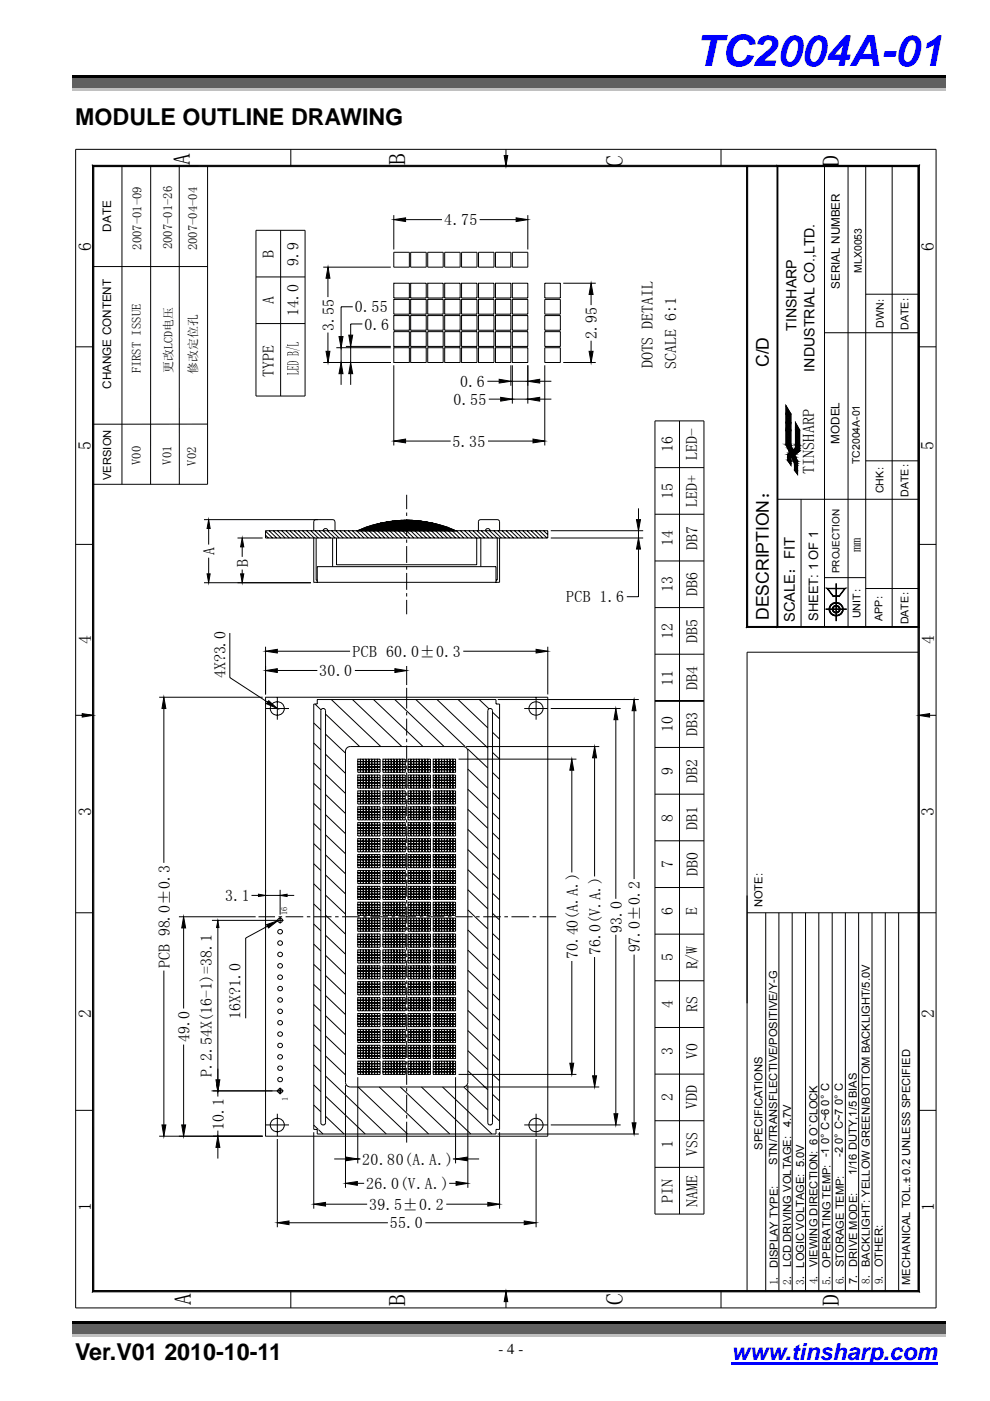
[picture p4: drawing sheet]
<svg xmlns="http://www.w3.org/2000/svg" width="210mm" height="297mm" viewBox="0 0 210 297" stroke-linecap="round" stroke-linejoin="round" font-family="sans-serif">
<defs><g id="words">
<text font-size="9.2" fill="#00f" x="147.5" y="14.1">TC2004A-01</text>
<g font-size="5">
<text x="40.3" y="35" transform="rotate(-90 40.3 35)">A</text>
<text x="86" y="35.1" transform="rotate(-90 86 35.1)">B</text>
<text x="132.1" y="35.4" transform="rotate(-90 132.1 35.4)">C</text>
<text x="178" y="35.3" transform="rotate(-90 178 35.3)">D</text>
<text x="40.6" y="276.8" transform="rotate(-90 40.6 276.8)">A</text>
<text x="86" y="276.8" transform="rotate(-90 86 276.8)">B</text>
<text x="132.1" y="276.8" transform="rotate(-90 132.1 276.8)">C</text>
<text x="178" y="276.8" transform="rotate(-90 178 276.8)">D</text>
</g>
<g font-size="4.9">
<text x="15.9" y="26.6">MODULE OUTLINE DRAWING</text>
<text x="15.9" y="288.3">Ver.V01 2010-10-11</text>
</g>
<text font-size="4.9" fill="#00f" x="155.1" y="288.3">www.tinsharp.com</text>
<g font-size="3.8">
<text x="19.3" y="53.3" transform="rotate(-90 19.3 53.3)">6</text>
<text x="198.1" y="53.3" transform="rotate(-90 198.1 53.3)">6</text>
<text x="19.2" y="95.5" transform="rotate(-90 19.2 95.5)">5</text>
<text x="198" y="95.5" transform="rotate(-90 198 95.5)">5</text>
<text x="19.3" y="136.6" transform="rotate(-90 19.3 136.6)">4</text>
<text x="198.1" y="136.6" transform="rotate(-90 198.1 136.6)">4</text>
<text x="19.3" y="172.9" transform="rotate(-90 19.3 172.9)">3</text>
<text x="198.1" y="172.9" transform="rotate(-90 198.1 172.9)">3</text>
<text x="19.3" y="215.7" transform="rotate(-90 19.3 215.7)">2</text>
<text x="198.1" y="215.7" transform="rotate(-90 198.1 215.7)">2</text>
<text x="19.4" y="256.8" transform="rotate(-90 19.4 256.8)">1</text>
<text x="198.2" y="256.8" transform="rotate(-90 198.2 256.8)">1</text>
</g>
<g font-size="3.7">
<text x="163.1" y="77.9" transform="rotate(-90 163.1 77.9)">C/D</text>
<text x="163.1" y="131.5" transform="rotate(-90 163.1 131.5)">DESCRIPTION：</text>
</g>
<g font-size="3.4">
<text x="94.2" y="47.8">4.75</text>
<text x="58.1" y="54.6" transform="rotate(-90 58.1 54.6)">B</text>
<text x="63.3" y="56.3" transform="rotate(-90 63.3 56.3)">9.9</text>
<text x="58.1" y="64.5" transform="rotate(-90 58.1 64.5)">A</text>
<text x="63.3" y="67.1" transform="rotate(-90 63.3 67.1)">14.0</text>
<text x="70.8" y="70.1" transform="rotate(-90 70.8 70.1)">3.55</text>
<text x="75.3" y="66.3">0.55</text>
<text x="77.3" y="69.9">0.6</text>
<text x="126.6" y="71.8" transform="rotate(-90 126.6 71.8)">2.95</text>
<text x="58.1" y="79.9" transform="rotate(-90 58.1 79.9)">TYPE</text>
<text x="97.6" y="82">0.6</text>
<text x="138.5" y="78.1" transform="rotate(-90 138.5 78.1)">DOTS DETAIL</text>
<text x="143.4" y="78.2" transform="rotate(-90 143.4 78.2)">SCALE 6:1</text>
<text x="96.2" y="85.8">0.55</text>
<text x="96" y="94.7">5.35</text>
<text x="142.7" y="95.9" transform="rotate(-90 142.7 95.9)">16</text>
<text x="147.9" y="97.6" transform="rotate(-90 147.9 97.6)">LED-</text>
<text x="172.7" y="100.5" transform="rotate(-90 172.7 100.5)">TINSHARP</text>
<text x="142.7" y="105.8" transform="rotate(-90 142.7 105.8)">15</text>
<text x="147.9" y="107.5" transform="rotate(-90 147.9 107.5)">LED+</text>
<text x="45.5" y="117.7" transform="rotate(-90 45.5 117.7)">A</text>
<text x="142.7" y="115.7" transform="rotate(-90 142.7 115.7)">14</text>
<text x="147.9" y="116.5" transform="rotate(-90 147.9 116.5)">DB7</text>
<text x="52.6" y="120.2" transform="rotate(-90 52.6 120.2)">B</text>
<text x="142.7" y="125.6" transform="rotate(-90 142.7 125.6)">13</text>
<text x="120.1" y="127.7">PCB 1.6</text>
<text x="147.9" y="126.4" transform="rotate(-90 147.9 126.4)">DB6</text>
<text x="142.7" y="135.4" transform="rotate(-90 142.7 135.4)">12</text>
<text x="147.9" y="136.3" transform="rotate(-90 147.9 136.3)">DB5</text>
<text x="47.8" y="143.8" transform="rotate(-90 47.8 143.8)">4X?3.0</text>
<text x="67.7" y="143.4">30.0</text>
<text x="74.8" y="139.3">PCB 60.0±0.3</text>
<text x="142.7" y="145.4" transform="rotate(-90 142.7 145.4)">11</text>
<text x="147.9" y="146.2" transform="rotate(-90 147.9 146.2)">DB4</text>
<text x="142.7" y="155.3" transform="rotate(-90 142.7 155.3)">10</text>
<text x="147.9" y="156.1" transform="rotate(-90 147.9 156.1)">DB3</text>
<text x="142.7" y="164.3" transform="rotate(-90 142.7 164.3)">9</text>
<text x="147.9" y="166" transform="rotate(-90 147.9 166)">DB2</text>
<text x="142.7" y="174.2" transform="rotate(-90 142.7 174.2)">8</text>
<text x="147.9" y="175.9" transform="rotate(-90 147.9 175.9)">DB1</text>
<text x="142.7" y="184.1" transform="rotate(-90 142.7 184.1)">7</text>
<text x="148" y="185.7" transform="rotate(-90 148 185.7)">DB0</text>
<text x="47.7" y="191.1">3.1</text>
<text x="131.9" y="197.7" transform="rotate(-90 131.9 197.7)">93.0</text>
<text x="142.7" y="194" transform="rotate(-90 142.7 194)">6</text>
<text x="147.9" y="194" transform="rotate(-90 147.9 194)">E</text>
<text x="122.5" y="203.4" transform="rotate(-90 122.5 203.4)">70.40(A.A.)</text>
<text x="127.4" y="202.5" transform="rotate(-90 127.4 202.5)">76.0(V.A.)</text>
<text x="135.7" y="201.9" transform="rotate(-90 135.7 201.9)">97.0±0.2</text>
<text x="142.7" y="203.9" transform="rotate(-90 142.7 203.9)">5</text>
<text x="36" y="205.3" transform="rotate(-90 36 205.3)">PCB 98.0±0.3</text>
<text x="148" y="205.5" transform="rotate(-90 148 205.5)">R/W</text>
<text x="142.7" y="213.7" transform="rotate(-90 142.7 213.7)">4</text>
<text x="147.9" y="214.6" transform="rotate(-90 147.9 214.6)">RS</text>
<text x="40.2" y="221" transform="rotate(-90 40.2 221)">49.0</text>
<text x="51" y="216" transform="rotate(-90 51 216)">16X?1.0</text>
<text x="142.7" y="223.6" transform="rotate(-90 142.7 223.6)">3</text>
<text x="147.9" y="224.5" transform="rotate(-90 147.9 224.5)">V0</text>
<text x="45" y="228.4" transform="rotate(-90 45 228.4)">P.2.54X(16-1)=38.1</text>
<text x="142.7" y="233.5" transform="rotate(-90 142.7 233.5)">2</text>
<text x="47.5" y="239.5" transform="rotate(-90 47.5 239.5)">10.1</text>
<text x="147.9" y="235.2" transform="rotate(-90 147.9 235.2)">VDD</text>
<text x="142.7" y="243.4" transform="rotate(-90 142.7 243.4)">1</text>
<text x="147.9" y="245.1" transform="rotate(-90 147.9 245.1)">VSS</text>
<text x="76.8" y="246.9">20.80(A.A.)</text>
<text x="77.7" y="252.1">26.0(V.A.)</text>
<text x="78.3" y="256.5">39.5±0.2</text>
<text x="142.7" y="255" transform="rotate(-90 142.7 255)">PIN</text>
<text x="147.9" y="255.8" transform="rotate(-90 147.9 255.8)">NAME</text>
<text x="82.7" y="260.5">55.0</text>
</g>
<text font-size="3.2" x="105.7" y="287">- 4 -</text>
<text font-size="3.1" x="168.6" y="131.9" transform="rotate(-90 168.6 131.9)">SCALE：FIT</text>
<g font-size="3">
<text x="169" y="70.1" transform="rotate(-90 169 70.1)">TINSHARP</text>
<text x="172.8" y="78.8" transform="rotate(-90 172.8 78.8)">INDUSTRIAL CO.,LTD.</text>
<text x="182.6" y="117" transform="rotate(-90 182.6 117)">mm</text>
</g>
<text font-size="2.8" x="173.5" y="131.7" transform="rotate(-90 173.5 131.7)">SHEET: 1 OF 1</text>
<g font-size="2.7">
<text x="30" y="52.9" transform="rotate(-90 30 52.9)">2007-01-09</text>
<text x="36.5" y="52.9" transform="rotate(-90 36.5 52.9)">2007-01-26</text>
<text x="41.8" y="53.1" transform="rotate(-90 41.8 53.1)">2007-04-04</text>
<text x="29.9" y="79.2" transform="rotate(-90 29.9 79.2)">FIRST ISSUE</text>
<text x="29.9" y="98.6" transform="rotate(-90 29.9 98.6)">V00</text>
<text x="36.4" y="98.5" transform="rotate(-90 36.4 98.5)">V01</text>
<text x="41.6" y="98.7" transform="rotate(-90 41.6 98.7)">V02</text>
</g>
<g font-size="2.5">
<text x="23.6" y="49.1" transform="rotate(-90 23.6 49.1)">DATE</text>
<text x="178.1" y="61.3" transform="rotate(-90 178.1 61.3)">SERIAL NUMBER</text>
<text x="23.6" y="82.5" transform="rotate(-90 23.6 82.5)">CHANGE CONTENT</text>
<text x="36.6" y="79" transform="rotate(-90 36.6 79)">更改LCD电压</text>
<text x="41.8" y="79.2" transform="rotate(-90 41.8 79.2)">修改定位孔</text>
<text x="178.1" y="94" transform="rotate(-90 178.1 94)">MODEL</text>
</g>
<g font-size="2.4">
<text x="23.6" y="101.8" transform="rotate(-90 23.6 101.8)">VERSION</text>
<text x="161.8" y="192.4" transform="rotate(-90 161.8 192.4)">NOTE:</text>
<text x="167.8" y="239" transform="rotate(-90 167.8 239)">4.7V</text>
<text x="161.8" y="243.8" transform="rotate(-90 161.8 243.8)">SPECIFICATIONS</text>
<text x="178.8" y="245.3" transform="rotate(-90 178.8 245.3)">-2 0° C~7 0° C</text>
<text x="164.8" y="247" transform="rotate(-90 164.8 247)">STN/TRANSFLECTIVE/POSITIVE/Y-G</text>
<text x="181.7" y="249.2" transform="rotate(-90 181.7 249.2)">1/16 DUTY,1/5 BIAS</text>
<text x="165" y="272.5" transform="rotate(-90 165 272.5)">1. DISPLAY TYPE:</text>
<text x="167.8" y="272.4" transform="rotate(-90 167.8 272.4)">2. LCD DRIVING VOLTAGE:</text>
<text x="170.6" y="272.4" transform="rotate(-90 170.6 272.4)">3. LOGIC VOLTAGE: 5.0V</text>
<text x="173.4" y="272.3" transform="rotate(-90 173.4 272.3)">4. VIEWING DIRECTION: 6 O`CLOCK</text>
<text x="176.1" y="272.4" transform="rotate(-90 176.1 272.4)">5. OPERATING TEMP: -1 0° C~6 0° C</text>
<text x="179" y="272.3" transform="rotate(-90 179 272.3)">6. STORAGE TEMP:</text>
<text x="181.8" y="272.3" transform="rotate(-90 181.8 272.3)">7. DRIVE MODE:</text>
<text x="184.5" y="272.3" transform="rotate(-90 184.5 272.3)">8. BACKLIGHT: YELLOW GREEN/BOTTOM BACKLIGHT/5.0V</text>
<text x="187.2" y="272.3" transform="rotate(-90 187.2 272.3)">9. OTHER:</text>
<text x="193.1" y="272.4" transform="rotate(-90 193.1 272.4)">MECHANICAL TOL.± 0.2 UNLESS SPECIFIED</text>
</g>
<g font-size="2.3">
<text x="192.7" y="70" transform="rotate(-90 192.7 70)">DATE:</text>
<text x="192.7" y="105.3" transform="rotate(-90 192.7 105.3)">DATE:</text>
<text x="182.5" y="131.1" transform="rotate(-90 182.5 131.1)">UNIT:</text>
<text x="187.2" y="131.8" transform="rotate(-90 187.2 131.8)">APP:</text>
<text x="192.7" y="132.4" transform="rotate(-90 192.7 132.4)">DATE:</text>
</g>
<g font-size="2.2">
<text x="182.8" y="57.8" transform="rotate(-90 182.8 57.8)">MLX0053</text>
<text x="187.5" y="69.5" transform="rotate(-90 187.5 69.5)">DWN:</text>
<text x="182.4" y="98.4" transform="rotate(-90 182.4 98.4)">TC2004A-01</text>
<text x="187.4" y="104.6" transform="rotate(-90 187.4 104.6)">CHK:</text>
</g>
<text font-size="2.1" x="178.1" y="121.6" transform="rotate(-90 178.1 121.6)">PROJECTION</text>
<g font-size="1.8">
<text x="60.9" y="194.1" transform="rotate(-90 60.9 194.1)">16</text>
<text x="61" y="233.4" transform="rotate(-90 61 233.4)">1</text>
</g>
</g></defs>
<path d="M15.4 18.7h185.2v.5h-185.2z" fill="#c0c0c0"/>
<path d="M15.4 16.6h185.2v2.1h-185.2z" fill="#606060"/>
<path d="M15.4 16h185.2v.6h-185.2z" fill="#000"/>
<path d="M155.1 288.8h43.7v.5h-43.7z" fill="#00f"/>
<path d="M15.4 280.1h185.2v.6h-185.2z" fill="#000"/>
<path d="M15.4 280.7h185.2v2.1h-185.2z" fill="#606060"/>
<path d="M15.4 282.8h185.2v.5h-185.2z" fill="#c0c0c0"/>
<g fill="none" stroke="#000" stroke-width=".21">
<path d="M16 31.7h182.5v245.6h-182.5zM19.6 35.1l.3 .2v238.3l-.3 .3zM19.6 35.1h175.4l-.3 .2h-174.8zM19.7 35.2h22.4M25.9 35.2v67.5M32 35.2l-.1 67.5M38 35.2v67.5M44 35.2v67.5h-24.3M61.7 31.7v3.5M106.9 33h.8l-.4 2.2zM107.3 31.7v3.5M152.9 31.7v3.5"/>
<path d="M158.3 35.2h.3v97.6l-.3 .2zM164.8 35.1l.2 .2v97.5l-.2 .2zM164.8 35.1h30.1l-.1 .2h-29.8zM164.8 35.2h30.1M164.9 35.1v97.9M174.9 35.2v97.7M179.9 35.2v97.7M183.6 35.2v97.7M189.2 35.2v97.7M194.8 35.1v97.9M194.9 35.1v97.9l-.1-.2v-97.5zM195 35.1v238.8l-.3-.3v-238.3z"/>
<path d="M19.7 56.5h24.3M54.3 48.8h10.4v35.2h-10.4zM54.3 58.7h10.4M59.5 48.8v35.2M68.6 56.6h14.3M69.6 59v4M69.6 56.6l.4 2.4h-.8zM83.5 46.6l2.5-.4v.8zM83.5 53.5h3.3v3.1h-3.3zM83.5 45.6v7.3M83.5 46.6h.1M86 46.6h7.7"/>
<path d="M87.1 53.5h3.3v3.1h-3.3zM90.7 53.5h3.3v3.1h-3.3zM94.3 53.5h3.3v3.1h-3.3zM97.9 53.5h3.3v3.1h-3.3zM101.5 53.5h3.3v3.1h-3.3zM101.7 46.6h7.8M105.1 53.5h3.3v3.1h-3.3zM109.5 46.2l2.5 .4-2.5 .4zM112 53.5v3.1h-3.3v-3.1h3.3M112 45.6v7.3M16 73.5h3.7M54.3 68.6h10.4"/>
<path d="M68.6 76.9h14.3M69.2 74.5h.8l-.4 2.4zM69.6 70.5v4M71.3 73.7h11.6M71.9 71.4h.8l-.4 2.3zM72.3 76.9l.4 2.3h-.8zM72.3 73.7v3.2M72.3 79.2v2.4M73.4 73.4h9.5M74 71.1h.8l-.4 2.3zM74.4 76.9l.4 2.3h-.8zM74.4 73.4v3.5"/>
<path d="M74.4 79.2v2.4M74.8 65h-2.5v6.4M76.9 68.7h-2.5v2.4M83.5 70.3h3.3v3.1h-3.3zM83.5 73.7h3.3v3.2h-3.3zM83.5 60h3.3v3.2h-3.3zM83.5 63.5h3.3v3.1h-3.3zM83.5 66.9h3.3v3.1h-3.3zM83.5 73.4h.1M83.5 73.7h.1M83.5 77.4v17M87.1 73.7h3.3v3.2h-3.3z"/>
<path d="M87.1 60h3.3v3.2h-3.3zM87.1 63.5h3.3v3.1h-3.3zM87.1 66.9h3.3v3.1h-3.3zM87.1 70.3h3.3v3.1h-3.3zM90.7 73.7h3.3v3.2h-3.3zM90.7 60h3.3v3.2h-3.3zM90.7 63.5h3.3v3.1h-3.3zM90.7 66.9h3.3v3.1h-3.3zM90.7 70.3h3.3v3.1h-3.3zM94.3 73.7h3.3v3.2h-3.3zM94.3 60h3.3v3.2h-3.3zM94.3 63.5h3.3v3.1h-3.3z"/>
<path d="M94.3 66.9h3.3v3.1h-3.3zM94.3 70.3h3.3v3.1h-3.3zM97.9 73.7h3.3v3.2h-3.3zM97.9 60h3.3v3.2h-3.3zM97.9 63.5h3.3v3.1h-3.3zM97.9 66.9h3.3v3.1h-3.3zM97.9 70.3h3.3v3.1h-3.3zM101.5 73.7h3.3v3.2h-3.3zM101.5 60h3.3v3.2h-3.3zM101.5 63.5h3.3v3.1h-3.3zM101.5 66.9h3.3v3.1h-3.3zM101.5 70.3h3.3v3.1h-3.3z"/>
<path d="M105.1 60h3.3v3.2h-3.3zM105.1 63.5h3.3v3.1h-3.3zM105.1 66.9h3.3v3.1h-3.3zM105.1 70.3h3.3v3.1h-3.3zM108.4 76.9v-3.2h-3.3v3.2h3.3M108.4 77.4v4.4M108.7 60h3.3v3.2h-3.3zM108.7 63.5h3.3v3.1h-3.3zM108.7 66.9h3.3v3.1h-3.3zM108.7 70.3h3.3v3.1h-3.3zM108.7 77.4v8.2M112 76.9v-3.2h-3.3v3.2h3.3"/>
<path d="M112 77.4v8.2M115.5 70.3h3.4v3.1h-3.4zM115.5 63.5h3.4v3.1h-3.4zM115.5 66.9h3.4v3.1h-3.4zM115.5 77.4v17M118.9 76.9v-3.2h-3.4v3.2h3.4M118.9 60v3.2h-3.4v-3.2h3.4M119.5 76.9h6.9M119.5 60h6.9M124.9 74.5h.9l-.4 2.4zM125.4 60l.4 2.4h-.9zM125.4 62.4v2.3"/>
<path d="M125.4 72.2v2.3M174.9 70.5h19.9M183.6 62.4h11.2M194.8 73.5h3.7M44 89.9h-24.3M83.5 93.5l2.5-.4v.8zM86 93.5h9.6M103.4 80.8h2.5M103.5 93.5h9.6M103.7 84.6h2.5M105.9 80.4l2.5 .4-2.5 .4zM106.2 84.2l2.5 .4-2.5 .4z"/>
<path d="M108.4 80.8h3.6M108.7 84.6h3.3M112 84.6l2.5-.4v.8zM112 80.8l2.5-.4v.8zM113.1 93.1l2.4 .4-2.4 .4zM114.5 84.6h2.4M114.5 80.8h2.4M115.5 93.5h.1M138.9 89.2h10.4v168.2h-10.4zM138.9 99.1h10.4M144.1 89.2v168.2M166.7 86l1 1.8v6.7l.5 1 .5-.5v-5.4l.9 1.6v4.5l-1 .7 .6 1.4v2.8l-.7-.9v-1.5l-.6-1.3-.2 .1v1.6l-.6-1v-1.3l.4-.3-.8-1.8z"/>
<path d="M166.7 86l1 1.8h-1zM166.7 87.8l1 1.8h-1zM166.7 87.8h1v1.8zM166.7 89.6l1 1.6h-1zM166.7 89.6h1v1.6zM166.7 91.2l1 3h-1zM166.7 91.2h1v3zM166.7 94.2l1 .3h-.9zM166.7 94.2h1v.3zM166.8 94.5l1.2 .5h-1zM166.8 94.5h.9l.3 .5zM167 95l1.2 .5h-.9z"/>
<path d="M167 95h1l.2 .5zM167.1 96.3l.4-.3 1.2 .3zM167.1 96.3l1.5 .1zM167.1 96.3h1.6zM167.1 96.4l1.7 .5h-1.7zM167.1 96.4h1.5l.2 .5zM167.1 96.9l.6 .1zM167.1 96.9h.8zM167.1 97l.6 .6h-.6zM167.1 97h.6v.6zM167.1 97.6l.6 .2h-.5zM167.1 97.6h.6v.2z"/>
<path d="M167.2 97.8l.5 .4h-.2zM167.2 97.8h.5v.4zM167.3 95.5l2.3 .2h-2.3zM167.3 95.5h2.3v.2zM167.3 95.6h2.3M167.3 95.7l1.9 .3h-1.7zM167.3 95.7h2.3l-.4 .3zM167.5 98.2h.2v.4zM167.5 96h1.7l-.5 .3zM167.9 96.9l.9 .1zM168 97l1.1 .6h-.9zM168 97h.8l.3 .6z"/>
<path d="M168.2 95.5l.5-.5 .9 .5zM168.2 97.6l1 .2h-.9zM168.2 97.6h.9l.1 .2zM168.3 97.8l.9 .4h-.7zM168.3 97.8h.9v.4zM168.5 98.2l.7 .4h-.7zM168.5 98.2h.7v.4zM168.5 98.6l.7 1.1h-.7zM168.5 98.6h.7v1.1zM168.5 99.7h.7v.9zM168.7 89.6l.9 1.6h-.9zM168.7 91.2l.9 3h-.9z"/>
<path d="M168.7 91.2h.9v3zM168.7 94.2l.9 .3h-.9zM168.7 94.2h.9v.3zM168.7 94.5l.9 .5h-.9zM168.7 94.5h.9v.5zM168.7 95h.9v.5zM183.6 97.7h11.2M16 115.4h3.7M43.3 110.2h27.2l.4 .1 .2 .3v1.9M44.3 110.2l.3 1.9h-.7zM44.3 112.1v3.4M44.3 118.2v3.5"/>
<path d="M50.4 114.1h5.3M51.4 114.1l.3 1.9h-.7zM51.4 116v2.1M56.3 112.5h59.9v1.6h-59.9zM56.3 113.5l.6 .6M56.3 112.6l1.5 1.5M57.1 112.5l1.6 1.6M58 112.5l1.6 1.6M58.9 112.5l1.6 1.6M59.8 112.5l1.5 1.6M60.6 112.5l1.6 1.6M61.5 112.5l1.6 1.6"/>
<path d="M62.4 112.5l1.6 1.6M63.3 112.5l1.6 1.6M64.2 112.5l1.6 1.6M65 112.5l1.7 1.6M65.9 112.5l1.6 1.6M66.5 114.1v9.4h39.5v-9.4M66.8 112.5l1.6 1.6M67.1 110.2l-.5 .2-.1 .2v1.9M67.1 114.1v8.9h.2M67.7 112.5l1.6 1.6M69.4 112.5l1.7 1.6M69.5 112.5l-.3-.4-.5 .1-.2 .3 1.7 1.6"/>
<path d="M70.3 112.5l1.6 1.6M70.5 114.1v6M71.2 112.5l1.6 1.6M71.4 114.1v5.6h29.7v-5.6M72.1 112.5l1.6 1.6M73 112.5l1.6 1.6M73.9 112.5l1.6 1.6M74.7 112.5l1.6 1.6M75.6 112.5l1.6 1.6M75.9 112.5l.6-.2 9.8 .2zM75.9 112.5h10.4zM75.9 112.5a25.5 25.5 0 0 1 20.7 0"/>
<path d="M76.5 112.3l.5-.2 9.3 .2zM76.5 112.3h9.8v.2zM76.5 112.5l1.6 1.6M77 112.1l.6-.3 8.7 .3zM77 112.1h9.3v.2zM77.4 112.5l1.6 1.6M77.6 111.8l.6-.2 8.1 .2zM77.6 111.8h8.7v.3zM77.6 111.7h17.3M78.2 111.6l.6-.2 7.5 .2zM78.2 111.6h8.1v.2zM78.2 111.5h16.1"/>
<path d="M78.3 112.5l1.6 1.6M78.8 111.4l.6-.1 6.9 .1zM78.8 111.4h7.5v.2zM78.8 111.3h14.9M79.1 112.5l1.7 1.6M79.4 111.3l.6-.2 6.3 .2zM79.4 111.3h6.9v.1zM79.4 111.2h13.7M80 111.1l.6-.2 5.7 .2zM80 111.1h6.3v.2zM80 111h12.5M80 112.5l1.6 1.6"/>
<path d="M80.6 110.9h5.7zM80.6 110.9h5.7v.2zM80.6 110.9h11.3M80.9 112.5l1.6 1.6M81.2 110.8l.7-.1 4.4 .1zM81.2 110.8l5.1 .1zM81.2 110.8h10.1M81.8 112.5l1.6 1.6M81.9 110.7h4.4zM81.9 110.7h4.4v.1zM81.9 110.6h8.8M82.5 110.6h3.8z"/>
<path d="M82.5 110.6l3.8 .1zM82.5 110.6h7.5M82.7 112.5l1.6 1.6M83.1 110.5h3.2zM83.1 110.5l3.2 .1zM83.1 110.5h6.3M83.6 112.5l1.6 1.6M83.7 110.4h2.6zM83.7 110.4l2.6 .1zM83.7 110.4h5.1M84.3 110.4h2zM84.4 112.5l1.6 1.6"/>
<path d="M85 110.3h1.3zM85 110.3l1.3 .1zM85.3 112.5l1.6 1.6M85.6 110.3h.7zM86.2 112.5l1.6 1.6M86.3 110.3h.6zM86.3 110.3h1.2zM86.3 110.3l1.8 .1zM86.3 110.4h2.5zM86.3 110.4l3.1 .1zM86.3 110.5l3.7 .1zM86.3 110.6l4.4 .1z"/>
<path d="M86.3 110.7l5 .1h-5zM86.3 110.7h4.4l.6 .1zM86.3 110.8l5.6 .1zM86.3 110.9l6.2 .2h-6.2zM86.3 110.9h5.6l.6 .2zM86.3 111.1l6.8 .2h-6.8zM86.3 111.1h6.2l.6 .2zM86.3 111.3l7.4 .1h-7.4zM86.3 111.3h6.8l.6 .1zM86.3 111.4l8 .2h-8zM86.3 111.4h7.4l.6 .2zM86.3 111.6l8.6 .2h-8.6z"/>
<path d="M86.3 111.6h8l.6 .2zM86.3 111.8l9.2 .3h-9.2zM86.3 111.8h8.6l.6 .3zM86.3 112.1l9.8 .2h-9.8zM86.3 112.1h9.2l.6 .2zM86.3 112.3l10.3 .2h-10.3zM86.3 112.3h9.8l.5 .2zM86.3 112.5h10.3zM86.3 104.9v3M86.3 108.7v.7M86.3 110.1v3.5M86.3 114.4v.7"/>
<path d="M86.3 115.8v3.6M87.1 112.5l1.6 1.6M88 112.5l1.6 1.6M88.9 112.5l1.5 1.6M89.7 112.5l1.6 1.6M90.6 112.5l1.6 1.6M91.5 112.5l1.6 1.6M92.4 112.5l1.6 1.6M93.3 112.5l1.6 1.6M94.1 112.5l1.6 1.6M95 112.5l1.6 1.6M95.9 112.5l1.6 1.6"/>
<path d="M96.8 112.5l1.6 1.6M97.7 112.5l1.6 1.6M98.6 112.5l1.6 1.6M99.4 112.5l1.6 1.6M100.3 112.5l1.6 1.6M101.2 112.5l1.6 1.6M101.5 112.5v-1.9v-.2l.5-.2h3.7l.3 .4v1.9M102 114.1v6M102.1 112.5l1.6 1.6M103.8 112.5l1.7 1.6v8.9h-.3M103.9 112.5l-.3-.4-.5 .1-.1 .3 1.6 1.6M104.7 112.5l1.6 1.6"/>
<path d="M105.6 112.5l1.6 1.6M106.5 112.5l1.6 1.6M107.4 112.5l1.6 1.6M108.2 112.5l1.7 1.6M109.1 112.5l1.6 1.6M110 112.5l1.6 1.6M110.9 112.5l1.6 1.6M111.8 112.5l1.6 1.6M112.6 112.5l1.7 1.6M113.5 112.5l1.6 1.6M114.4 112.5l1.6 1.6M115.3 112.5l.9 .9"/>
<path d="M116.8 112.5h19.6M116.8 114.1h19.6M135 110.2h.8l-.4 2.3zM135.4 114.1l.4 2.3h-.8zM135.4 107.8v2.4M135.4 112.5v1.6M135.4 116.4v10.1h-2.5M138.9 118.9h10.4M138.9 109h10.4M164.9 105.9h29.9M169.9 105.9v27M194.8 115.4h3.7"/>
<path d="M43.3 123.5h22.6M43.9 121.7h.7l-.3 1.8zM48.7 134.2v9.5l8.1 5.2M51 121.7h.7l-.3 1.8zM51.4 120.8v.9M56.3 138.1l2.5-.4v.8zM56.3 137.1v10.1M58.8 138.1h15.5M66.5 123.5h.1M67.3 123.5v-3.4h37.9v3.4M86.3 120.1v.7M86.3 121.5v3.6"/>
<path d="M86.3 125.8v.7M86.3 127.2v3M98.3 138.1h15.4M113.7 137.7l2.5 .4-2.5 .4zM116.2 137.1v10.1M116.2 138.1h.1M138.9 138.7h10.4M138.9 128.8h10.4M158.3 133l.3-.2h6.3v.2zM158.3 132.9h36.6M164.8 133l.2-.2h29.8l.1 .2zM174.9 122.5h8.7"/>
<path d="M175.2 129.1h4.3v.1h-4.3zM175.2 129.2h4.3M175.4 124.7h3.9zM175.4 124.7l.2 .1 1.1 1.6zM175.4 124.8h3.9M175.9 129.2l.1 .1zM175.9 129l.1 .2h-.1zM175.9 129.3l.1 .1zM175.9 128.9l.1 .1zM175.9 129.5l.1 .1zM175.9 128.7l.1 .2zM175.9 129.6l.2 .1z"/>
<path d="M176 128.6v.2zM176 129.7l.2 .1zM176.1 128.5v.1zM176.1 129.9h.1zM176.1 128.3l.1 .2zM176.1 130h.2zM176.2 128.2h.2zM176.2 128.2v.2zM176.2 130.1h.2zM176.4 128.1h.2zM176.4 130.1l.1 .2zM176.6 129.1l.1 .1z"/>
<path d="M176.6 129.2l.1 .1zM176.6 129.3h.1zM176.6 130.2l.1 .1-.1 .1zM176.6 128.9l.1 .2zM176.6 129.4h.1zM176.6 127.9l.2 .1zM176.6 127.9l.1 .1-.1 .1zM176.6 128.8l.1 .2zM176.6 129.5h.2zM176.7 128.7v.2zM176.7 129.6h.1zM176.7 130.3v.2l-.1-.1z"/>
<path d="M176.7 126.3l1.3 .1h-1.3zM176.7 128.7l.1 .1zM176.7 129.7h.2zM176.7 127.9h.2zM176.8 130.3l.1 .2zM176.8 128.6h.2zM176.8 128.6v.1zM176.8 129.7h.2zM176.9 127.8l.2 .1zM176.9 128.5h.2zM176.9 130.4l.1 .1zM177 129.7v.2z"/>
<path d="M177 128.5h.1zM177 127.8l.2 .1zM177.1 129.8v.1zM177.1 130.5l.1 .1zM177.1 128.4l.1 .1zM177.1 129.8l.1 .1zM177.2 127.8h.1zM177.2 130.5l.1 .1zM177.2 128.4l.1 .1zM177.2 129.8l.1 .1zM177.3 123.8h.1v7.8h-.1zM177.3 129.8l.2 .1z"/>
<path d="M177.3 128.4l.2 .1zM177.3 130.5l.2 .1zM177.3 127.8l.2 .1zM177.4 123.8v7.8M177.5 129.8l.1 .1zM177.5 128.4l.1 .1zM177.5 130.5h.2zM177.5 127.8l.1 .1zM177.6 128.4v.1zM177.6 129.8v.1zM177.6 129.8h.2zM177.6 130.5h.2z"/>
<path d="M177.7 127.8l.1 .1zM177.7 128.5h.1l-.1 .1zM177.7 129.7h.2zM177.8 130.4l.2 .1zM177.8 129.7h.2zM177.8 128.5v.2zM177.8 127.8l.2 .1-.1 .1zM177.9 129.6h.1zM177.9 128.7h.1zM177.9 128.6v.1zM177.9 130.3l.2 .1zM177.9 128.8h.2z"/>
<path d="M178 127.9v.1zM178 129.4v.2zM178 128.9h.1zM178 129.3l.1 .1v.1zM178 129l.2 .1zM178 129.3l.1 .1zM178 129.1l.2 .1zM178 130.3h.2zM178.1 129.2l.1 .1zM178.1 127.9l.1 .2zM178.2 130.2h.2zM178.2 128.1h.2z"/>
<path d="M178.3 128.2h.1zM178.4 130v.2zM178.4 128.2l.1 .2zM178.5 129.9l-.1 .2zM178.5 128.4l.1 .1zM178.5 129.8v.2zM178.5 128.5l.2 .1zM178.6 129.7v.2zM178.6 128.6l.2 .1zM178.7 129.6v.1zM178.7 128.8l.1 .1zM178.7 129.4l.1 .2z"/>
<path d="M178.7 128.9l.1 .1zM178.7 129.3l.1 .2zM178.7 129l.1 .2zM178.7 129.2l.1 .1zM179.1 124.8l.2-.1-1.3 1.7zM183.6 124.8h11.2M194.7 138.3h-36.2v135.5M16 151.7h3.7M17.4 151.3l2.3 .4-2.3 .3zM33.8 147.8h21.9M34.8 147.8l.4 2.4h-.8zM34.8 150.2v32.7"/>
<path d="M56.3 142.2l2.5-.4v.8zM56.3 147.8h59.9v93.1h-59.9zM56.3 150.2h5M57 148.6l1.8 1.6-2.3-1zM58.8 147.8v4.8M58.8 142.2h8.5M66.5 157.5l1.6 1.5M66.5 153.3l1.6 1.4M66.8 149.3l1.3 1.2M68.5 150.2l-.2 .1-.2 .3v87.5v.2l.4 .2M68.5 150.2l.3 .1 .2 .3v87.5l-.1 .3-.4 .1M68.5 150.2h.1"/>
<path d="M69 159.9l4.3 4.1M69 155.7l4.3 4M69 151.4l7.3 6.9M70.3 148.3l10.5 10M74.8 148.3l10.4 10M75.3 142.2h8.5M79.2 148.3l10.5 10M83.7 148.3l10.5 10M83.8 141.8l2.5 .4-2.5 .4zM86.3 141.2v4M86.3 145.8v4.4M86.3 151v.7"/>
<path d="M86.3 152.4v3.5M86.3 156.6v.8M86.3 158.1v3.5M86.3 142.2h.1M86.3 145.8h.1M88.2 148.3l10.5 10M92.7 148.3l10.8 10.3M97.2 148.3l6.3 6M98.9 158.3h28.2M99.2 158.8l4.3 4M101.6 148.3l2.1 2M103.9 150.2l.5 .2 .1 .3v87.4l-.3 .4h-.3"/>
<path d="M103.9 150.2l-.3 .2-.1 .3v87.4l.2 .4h.2M103.9 150.2h.1M104.5 159.5l1.5 1.5M104.5 155.3l1.5 1.4M104.5 151l1.5 1.4M105.6 148.3h29.9M111.2 150.2h5M113.7 147.8v4.8M116.8 150.2h14.8M126.1 158.3l.4 2.4h-.8zM130.6 150.2l.4 2.4h-.8zM130.6 152.6v38"/>
<path d="M134.5 148.3l.4 2.4h-.8zM134.5 150.7v35.7M138.9 158.5h10.4M138.9 148.6h10.4M194.8 151.7l2.4-.4v.7zM194.8 151.7h3.7M66.5 178.9l1.6 1.4M66.5 174.6l1.6 1.4M66.5 170.3l1.6 1.5M66.5 166.1l1.6 1.4M66.5 161.8l1.6 1.4M69 177l4.3 4"/>
<path d="M69 172.7l4.3 4.1M69 168.4l4.3 4.1M69 164.2l4.3 4M75.9 179.5v.5h.5M75.9 162.6v.6h.5M75.9 179.5h1.1M75.9 162.6h1.1M76.4 164.8v-.5h-.5v.5h1.1v-.5h-.5v.5M76.4 165.4v-.5h-.5v.5h1.1v-.5h-.5v.5M76.4 178.4h-.5v.5h1.1M76.4 178.9h-.5v.6M76.4 177.2v-.5h-.5v.5h1.1v-.5h-.5v.5"/>
<path d="M76.4 176.1v-.5h-.5v.5h1.1v-.5h-.5v.5M76.4 176.1v.6h-.5v-.6h1.1v.6h-.5v-.6M76.4 169.9h-.5v-.5h1.1v1.1h-1.1v-.6h.5M76.4 168.3h-.5v.5h1.1M76.4 173.8v-.5h-.5v.5h1.1v-.5h-.5v.5M76.4 171.6h-.5v.5l1.1 .1h-.5v.5M76.4 172.2h-.5v.5h1.1M76.4 161.5h-.5v.5h1.1M76.4 162.1h-.5v.5M76.4 169.4v1.1M76.5 166v-.5h.5v1.6h-1.1v-.5h.5M76.5 178.3v-.5h.5v2.8h-1.1v-.5h.5"/>
<path d="M76.5 174.9v-.5h.5v1.1h-1.1v-.5h.5M76.5 168.2v-.5h.5v1.6h-1.1v-.5h.5M76.5 171.6v-.6h.5v2.3h-.5v-.5M76.5 161.5v-.5h.5v2.7h-1.1v-.5h.5M76.5 166v.5h.5M76.5 169.4v.5h.5M77 166.6h-.5v.5M77 166h-1.1v.5h.5M77 166h-1.1v-.5h.5v1.6M77 178.4h-.5v.5M77 178.9h-.5v1.1h.5M77 178.3h-1.1v-.5h.5v2.8"/>
<path d="M77 175h-.5v.5M77 174.9h-1.1v-.5h.5v1.1M77 169.9h-.5v.6M77 168.3h-.5v.5M77 168.8h-.5v.5M77 168.2h-1.1v-.5h.5v1.6M77 171.6h-.5v.5M77 171.6h-1.1v-.6h.5v2.3h-.5v-.5h1.1M77 163.2h-.5v.5M77 161.5h-.5v.5M77 162.1h-.5v1.1h.5M77 161.5h-1.1v-.5h.5v2.7"/>
<path d="M77.1 162.6v.6h2.3M77.1 176.1h2.3v.6h-2.3zM77.1 179.5v.5h2.3M77.1 179.5h2.3M77.1 162.6h2.3M77.6 164.8v-.5h-.5v.5h2.3v-.5h-.5v.5l-.1-.5h-.5v.5M77.6 165.4v-.5h-.5v.5h2.3v-.5h-.5v.5l-.1-.5h-.5v.5M77.6 178.4h-.5v.5h2.3M77.6 178.9h-.5v.6M77.6 177.2v-.5h-.5v.5h2.3v-.5h-.5v.5l-.1-.5h-.5v.5M77.6 176.1v-.5h-.5v.5h2.3v-.5h-.5v.5l-.1-.5h-.5v.5M77.6 168.3h-.5v.5h2.3"/>
<path d="M77.6 173.8v-.5h-.5v.5h2.3v-.5h-.5v.5l-.1-.5h-.5v.5M77.6 171.6h-.5v.5h2.3l-.5 .1v.5M77.6 172.2h-.5v.5h2.3M77.6 161.5h-.5v.5h2.3M77.6 162.1h-.5v.5M77.6 169.4v1.1M77.6 176.1v.6M77.7 164.8v-.5h.5v.5M77.7 165.4v-.5h.5v.5M77.7 166v-.5h.5v1.6M77.7 178.3v-.5h.5v2.8M77.7 177.2v-.5h.5v.5"/>
<path d="M77.7 174.9v-.5h.5v1.1M77.7 176.1v-.5h.5v.5M77.7 168.2v-.5h.5v1.6M77.7 173.8v-.5h.5v.5M77.7 171.6v-.6h.5v2.3M77.7 161.5v-.5h.5v2.7M77.7 166v.5M77.7 169.4v.5M77.7 172.8v.5M77.7 176.1v.6M78.2 166.6h-.5v.5M78.2 178.4h-.5v.5"/>
<path d="M78.2 178.9h-.5v1.1M78.2 175h-.5v.5M78.2 169.9h-.5v.6M78.2 168.3h-.5v.5M78.2 168.8h-.5v.5M78.2 171.6h-.5v.5M78.2 172.2h-.5v.5M78.2 163.2h-.5v.5M78.2 161.5h-.5v.5M78.2 162.1h-.5v1.1M78.2 169.4v1.1M78.2 176.1v.6"/>
<path d="M78.3 166v-.5h.5l.1 1.6v-.5h.5M78.3 178.3v-.5h.5l.1 2.8v-.5h.5M78.3 174.9v-.5h.5v1.1l.1-.5h.5M78.3 168.2v-.5h.5v1.6l.1-.5h.5M78.3 171.6v-.6h.5v2.3M78.3 161.5v-.5h.5l.1 2.7v-.5h.5M78.3 166v.5M78.3 169.4v.5M78.3 172.8v.5M78.3 176.1v.6M78.8 166.6h-.5v.5M78.8 178.4h-.5v.5"/>
<path d="M78.8 178.9h-.5v1.1M78.8 175h-.5v.5M78.8 169.9h-.5v.6M78.8 169.4l.1 1.1v-.6h.5M78.8 168.3h-.5v.5M78.8 168.8h-.5v.5M78.8 171.6h-.5v.5M78.8 163.2h-.5v.5M78.8 161.5h-.5v.5M78.8 162.1h-.5v1.1M78.8 176.1v.6M78.9 166v-.5h.5v1.6h-2.3v-.5h.5"/>
<path d="M78.9 178.3v-.5h.5v2.8h-2.3v-.5h.5M78.9 174.9v-.5h.5v1.1h-2.3v-.5h.5M78.9 168.2v-.5h.5v1.6h-2.3v-.5h.5M78.9 171.6v-.6h.5v2.3h-2.3v-.5h2.3M78.9 161.5v-.5h.5v2.7h-2.3v-.5h.5M79.4 166h-2.3v-.5h.5v1.6M79.4 178.3h-2.3v-.5h.5v2.8M79.4 178.4h-.5v.5M79.4 178.9h-.5v.6M79.4 174.9h-2.3v-.5h.5v1.1M79.4 169.9h-2.3v-.5h2.3v1.1h-2.3v-.6h.5M79.4 168.2h-2.3v-.5h.5v1.6"/>
<path d="M79.4 168.3h-.5v.5M79.4 171.6h-2.3v-.6h.5v2.3M79.4 171.6h-.5v.5l-.6 .1v.5M79.4 161.5h-2.3v-.5h.5v2.7M79.4 161.5h-.5v.5M79.4 162.1h-.5v.5M79.4 166h-2.3v.5h2.3M79.5 162.6v.6h1.1M79.5 176.1h1.1v.6h-1.1zM79.5 179.5v.5h1.1M79.5 179.5h1.1M79.5 162.6h1.1"/>
<path d="M80 164.8v-.5h-.5v.5h1.1v-.5h-.5v.5M80 165.4v-.5h-.5v.5h1.1v-.5h-.5v.5M80 178.4h-.5v.5h1.1M80 178.9h-.5v.6M80 177.2v-.5h-.5v.5h1.1v-.5h-.5v.5M80 176.1v-.5h-.5v.5h1.1v-.5h-.5v.5M80 168.3h-.5v.5h1.1M80 173.8v-.5h-.5v.5h1.1v-.5h-.5v.5M80 171.6h-.5v.5h1.1l-.5 .1v.5M80 172.2h-.5v.5h1.1M80 161.5h-.5v.5h1.1M80 162.1h-.5v.5"/>
<path d="M80 169.4v1.1M80 176.1v.6M80.1 166v-.5h.5v1.6h-1.1v-.5h.5M80.1 178.3v-.5h.5v2.8h-1.1v-.5h.5M80.1 174.9v-.5h.5v1.1h-1.1v-.5h.5M80.1 168.2v-.5h.5v1.6h-1.1v-.5h.5M80.1 171.6v-.6h.5v2.3h-1.1v-.5h1.1M80.1 161.5v-.5h.5v2.7h-1.1v-.5h.5M80.1 166v.5M80.1 169.4v.5M80.1 172.8v.5M80.1 176.1v.6"/>
<path d="M80.6 166.6h-.5v.5M80.6 166h-1.1v-.5h.5v1.6M80.6 178.3h-1.1v-.5h.5v2.8M80.6 178.4h-.5v.5M80.6 178.9h-.5v1.1M80.6 174.9h-1.1v-.5h.5v1.1M80.6 175h-.5v.5M80.6 169.9h-1.1v-.5h1.1v1.1h-1.1v-.6h.5M80.6 169.9h-.5v.6M80.6 168.2h-1.1v-.5h.5v1.6M80.6 168.3h-.5v.5M80.6 168.8h-.5v.5"/>
<path d="M80.6 171.6h-1.1v-.6h.5v2.3M80.6 171.6h-.5v.5M80.6 163.2h-.5v.5M80.6 161.5h-1.1v-.5h.5v2.7M80.6 161.5h-.5v.5M80.6 162.1h-.5v1.1M80.6 166h-1.1v.5h1.1M81.2 179.5v.5h.6M81.2 162.6v.6h.6M81.2 179.5h1.2M81.2 162.6h1.2M81.8 164.8v-.5h-.6v.5h1.2v-.5h-.6v.5"/>
<path d="M81.8 165.4v-.5h-.6v.5h1.2v-.5h-.6v.5M81.8 178.4h-.6v.5h1.2M81.8 178.9h-.6v.6M81.8 177.2v-.5h-.6v.5h1.2v-.5h-.6v.5M81.8 176.1v-.5h-.6v.5h1.2v-.5h-.6v.5M81.8 176.1v.6h-.6v-.6h1.2v.6h-.6v-.6M81.8 169.9h-.6v-.5h1.2v1.1h-1.2v-.6h.6M81.8 168.3h-.6v.5h1.2M81.8 173.8v-.5h-.6v.5h1.2v-.5h-.6v.5M81.8 171.6h-.6v.5l1.2 .1h-.6v.5M81.8 172.2h-.6v.5h1.2M81.8 161.5h-.6v.5h1.2"/>
<path d="M81.8 162.1h-.6v.5M81.8 169.4v1.1M81.8 166v-.5h.6v1.6h-1.2v-.5h.6M81.8 178.3v-.5h.6v2.8h-1.2v-.5h.6M81.8 174.9v-.5h.6v1.1h-1.2v-.5h.6M81.8 168.2v-.5h.6v1.6h-1.2v-.5h.6M81.8 171.6v-.6h.6v2.3h-.6v-.5M81.8 161.5v-.5h.6v2.7h-1.2v-.5h.6M81.8 166v.5h.6M81.8 169.4v.5h.6M82.4 166.6h-.6v.5M82.4 166h-1.2v.5h.6"/>
<path d="M82.4 166h-1.2v-.5h.6v1.6M82.4 178.4h-.6v.5M82.4 178.9h-.6v1.1h.6M82.4 178.3h-1.2v-.5h.6v2.8M82.4 175h-.6v.5M82.4 174.9h-1.2v-.5h.6v1.1M82.4 169.9h-.6v.6M82.4 168.3h-.6v.5M82.4 168.8h-.6v.5M82.4 168.2h-1.2v-.5h.6v1.6M82.4 171.6h-.6v.5M82.4 171.6h-1.2v-.6h.6v2.3h-.6v-.5h1.2"/>
<path d="M82.4 163.2h-.6v.5M82.4 161.5h-.6v.5M82.4 162.1h-.6v1.1h.6M82.4 161.5h-1.2v-.5h.6v2.7M82.4 162.6v.6h1.8M82.4 176.1h1.8v.6h-1.8zM82.4 179.5v.5h1.8M82.4 179.5h1.8M82.4 162.6h1.8M83 164.8v-.5h-.6v.5h1.8v-.5h-.6v.5M83 165.4v-.5h-.6v.5h1.8v-.5h-.6v.5M83 178.4h-.6v.5h1.8"/>
<path d="M83 178.9h-.6v.6M83 177.2v-.5h-.6v.5h1.8v-.5h-.6v.5M83 176.1v-.5h-.6v.5h1.8v-.5h-.6v.5M83 168.3h-.6v.5h1.8M83 173.8v-.5h-.6v.5h1.8v-.5h-.6v.5M83 171.6h-.6v.5h1.8l-.6 .1v.5M83 172.2h-.6v.5h1.8M83 161.5h-.6v.5h1.8M83 162.1h-.6v.5M83 169.4v1.1M83 176.1v.6M83 164.8v-.5h.6v.5"/>
<path d="M83 165.4v-.5h.6v.5M83 166v-.5h.6v1.6M83 178.3v-.5h.6v2.8M83 177.2v-.5h.6v.5M83 174.9v-.5h.6v1.1M83 176.1v-.5h.6v.5M83 168.2v-.5h.6v1.6M83 173.8v-.5h.6v.5M83 171.6v-.6h.6v2.3M83 161.5v-.5h.6v2.7M83 166v.5M83 169.4v.5"/>
<path d="M83 172.8v.5M83.6 166.6h-.6v.5M83.6 178.4h-.6v.5M83.6 178.9h-.6v1.1M83.6 175h-.6v.5M83.6 169.9h-.6v.6M83.6 168.3h-.6v.5M83.6 168.8h-.6v.5M83.6 171.6h-.6v.5M83.6 172.2h-.6v.5M83.6 163.2h-.6v.5M83.6 161.5h-.6v.5"/>
<path d="M83.6 162.1h-.6v1.1M83.6 169.4v1.1M83.6 176.1v.6M83.6 166v-.5h.6v1.6h-1.8v-.5h.6M83.6 178.3v-.5h.6v2.8h-1.8v-.5h.6M83.6 174.9v-.5h.6v1.1h-1.8v-.5h.6M83.6 168.2v-.5h.6v1.6h-1.8v-.5h.6M83.6 171.6v-.6h.6v2.3h-1.8v-.5h1.8M83.6 161.5v-.5h.6v2.7h-1.8v-.5h.6M83.6 166v.5M83.6 169.4v.5M83.6 172.8v.5"/>
<path d="M84.2 166.6h-.6v.5M84.2 166h-1.8v-.5h.6v1.6M84.2 178.3h-1.8v-.5h.6v2.8M84.2 178.4h-.6v.5M84.2 178.9h-.6v1.1M84.2 174.9h-1.8v-.5h.6v1.1M84.2 175h-.6v.5M84.2 169.9h-1.8v-.5h1.8v1.1h-1.8v-.6h.6M84.2 169.9h-.6v.6M84.2 168.2h-1.8v-.5h.6v1.6M84.2 168.3h-.6v.5M84.2 168.8h-.6v.5"/>
<path d="M84.2 171.6h-1.8v-.6h.6v2.3M84.2 171.6h-.6v.5M84.2 163.2h-.6v.5M84.2 161.5h-1.8v-.5h.6v2.7M84.2 161.5h-.6v.5M84.2 162.1h-.6v1.1M84.2 166h-1.8v.5h1.8M84.2 162.6v.6h1.8M84.2 176.1h1.8v.6h-1.8zM84.2 179.5v.5h1.8M84.2 179.5h1.8M84.2 162.6h1.8"/>
<path d="M84.8 164.8v-.5h-.6v.5h1.8v-.5h-.6v.5M84.8 165.4v-.5h-.6v.5h1.8v-.5h-.6v.5M84.8 178.4h-.6v.5h1.8M84.8 178.9h-.6v.6M84.8 177.2v-.5h-.6v.5h1.8v-.5h-.6v.5M84.8 176.1v-.5h-.6v.5h1.8v-.5h-.6v.5M84.8 168.3h-.6v.5h1.8M84.8 173.8v-.5h-.6v.5h1.8v-.5h-.6v.5M84.8 171.6h-.6v.5h1.8l-.6 .1v.5M84.8 172.2h-.6v.5h1.8M84.8 161.5h-.6v.5h1.8M84.8 162.1h-.6v.5"/>
<path d="M84.8 169.4v1.1M84.8 176.1v.6M84.8 164.8v-.5h.6v.5M84.8 165.4v-.5h.6v.5M84.8 166v-.5h.6v1.6M84.8 178.3v-.5h.6v2.8M84.8 177.2v-.5h.6v.5M84.8 174.9v-.5h.6v1.1M84.8 176.1v-.5h.6v.5M84.8 168.2v-.5h.6v1.6M84.8 173.8v-.5h.6v.5M84.8 171.6v-.6h.6v2.3"/>
<path d="M84.8 161.5v-.5h.6v2.7M84.8 166v.5M84.8 169.4v.5M84.8 172.8v.5M85.4 166.6h-.6v.5M85.4 178.4h-.6v.5M85.4 178.9h-.6v1.1M85.4 175h-.6v.5M85.4 169.9h-.6v.6M85.4 168.3h-.6v.5M85.4 168.8h-.6v.5M85.4 171.6h-.6v.5"/>
<path d="M85.4 172.2h-.6v.5M85.4 163.2h-.6v.5M85.4 161.5h-.6v.5M85.4 162.1h-.6v1.1M85.4 169.4v1.1M85.4 176.1v.6M85.4 166v-.5h.6v1.6h-1.8v-.5h.6M85.4 178.3v-.5h.6v2.8h-1.8v-.5h.6M85.4 174.9v-.5h.6v1.1h-1.8v-.5h.6M85.4 168.2v-.5h.6v1.6h-1.8v-.5h.6M85.4 171.6v-.6h.6v2.3h-1.8v-.5h1.8M85.4 161.5v-.5h.6v2.7h-1.8v-.5h.6"/>
<path d="M85.4 166v.5M85.4 169.4v.5M85.4 172.8v.5M86 166.6h-.6v.5M86 166h-1.8v-.5h.6v1.6M86 178.3h-1.8v-.5h.6v2.8M86 178.4h-.6v.5M86 178.9h-.6v1.1M86 174.9h-1.8v-.5h.6v1.1M86 175h-.6v.5M86 169.9h-1.8v-.5h1.8v1.1h-1.8v-.6h.6M86 169.9h-.6v.6"/>
<path d="M86 168.2h-1.8v-.5h.6v1.6M86 168.3h-.6v.5M86 168.8h-.6v.5M86 171.6h-1.8v-.6h.6v2.3M86 171.6h-.6v.5M86 163.2h-.6v.5M86 161.5h-1.8v-.5h.6v2.7M86 161.5h-.6v.5M86 162.1h-.6v1.1M86 166h-1.8v.5h1.8M86.3 162.3v.8M86.3 163.8v3.5"/>
<path d="M86.3 168v.7M86.3 169.5v3.5M86.3 173.7v.7M86.3 175.2v3.5M86.3 179.4v.7M86.6 164.3h.5v.5h-.5zM86.6 164.9h.5v.5h-.5zM86.6 179.5v.5h.5M86.6 176.1h.5v.6h-.5zM86.6 176.7h.5v.5h-.5zM86.6 175.6h.5v.5h-.5zM86.6 173.3h.5v.5h-.5z"/>
<path d="M86.6 162.6v.6h.5M86.6 179.5h.5M86.6 162.6h.5M87.1 166h-.5v.5h.5M87.1 166h-.5v-.5h.5v1.6h-.5v-.5h.5M87.1 178.3h-.5v-.5h.5v2.8h-.5v-.5h.5M87.1 178.4h-.5v.5h.5M87.1 178.9h-.5v.6M87.1 174.9h-.5v-.5h.5v1.1h-.5v-.5h.5M87.1 171.6h-.5v-.6h.5v2.3h-.5v-.5h.5M87.1 171.6h-.5v.5h.5l-.5 .1v.5h.5M87.1 169.9h-.5v-.5h.5v1.1h-.5v-.6h.5"/>
<path d="M87.1 168.2h-.5v-.5h.5v1.6h-.5v-.5h.5M87.1 168.3h-.5v.5h.5M87.1 161.5h-.5v-.5h.5v2.7h-.5v-.5h.5M87.1 161.5h-.5v.5h.5M87.1 162.1h-.5v.5M87.2 162.6v.6h2.3M87.2 176.1h2.3v.6h-2.3zM87.2 179.5v.5h2.3M87.2 179.5h2.3M87.2 162.6h2.3M87.7 164.8v-.5h-.5v.5h2.3v-.5h-.6v.5v-.5h-.6v.5M87.7 165.4v-.5h-.5v.5h2.3v-.5h-.6v.5v-.5h-.6v.5"/>
<path d="M87.7 178.4h-.5v.5h2.3M87.7 178.9h-.5v.6M87.7 177.2v-.5h-.5v.5h2.3v-.5h-.6v.5v-.5h-.6v.5M87.7 176.1v-.5h-.5v.5h2.3v-.5h-.6v.5v-.5h-.6v.5M87.7 173.8v-.5h-.5v.5h2.3v-.5h-.6v.5v-.5h-.6v.5M87.7 171.6h-.5v.5h2.3l-.6 .1v.5M87.7 172.2h-.5v.5h2.3M87.7 168.3h-.5v.5h2.3M87.7 161.5h-.5v.5h2.3M87.7 162.1h-.5v.5M87.7 169.4v1.1M87.7 176.1v.6"/>
<path d="M87.8 164.8v-.5h.5v.5M87.8 165.4v-.5h.5v.5M87.8 166v-.5h.5v1.6M87.8 178.3v-.5h.5v2.8M87.8 177.2v-.5h.5v.5M87.8 174.9v-.5h.5v1.1M87.8 176.1v-.5h.5v.5M87.8 173.8v-.5h.5v.5M87.8 171.6v-.6h.5v2.3M87.8 168.2v-.5h.5v1.6M87.8 161.5v-.5h.5v2.7M87.8 166v.5"/>
<path d="M87.8 169.4v.5M87.8 172.8v.5M87.8 176.1v.6M88.3 166.6h-.5v.5M88.3 178.4h-.5v.5M88.3 178.9h-.5v1.1M88.3 175h-.5v.5M88.3 171.6h-.5v.5M88.3 172.2h-.5v.5M88.3 169.9h-.5v.6M88.3 168.3h-.5v.5M88.3 168.8h-.5v.5"/>
<path d="M88.3 163.2h-.5v.5M88.3 161.5h-.5v.5M88.3 162.1h-.5v1.1M88.3 169.4v1.1M88.3 176.1v.6M88.3 166v-.5h.6v1.6v-.5h.6M88.3 178.3v-.5h.6v2.8v-.5h.6M88.3 174.9v-.5h.6v1.1v-.5h.6M88.3 171.6v-.6h.6v2.3M88.3 168.2v-.5h.6v1.6v-.5h.6M88.3 161.5v-.5h.6v2.7v-.5h.6M88.3 166v.5"/>
<path d="M88.3 169.4v.5M88.3 172.8v.5M88.9 166.6h-.6v.5M88.9 178.4h-.6v.5M88.9 178.9h-.6v1.1M88.9 175h-.6v.5M88.9 171.6h-.6v.5M88.9 169.9h-.6v.6M88.9 169.4v1.1v-.6h.6M88.9 168.3h-.6v.5M88.9 168.8h-.6v.5M88.9 163.2h-.6v.5"/>
<path d="M88.9 161.5h-.6v.5M88.9 162.1h-.6v1.1M88.9 176.1v.6M88.9 166v-.5h.6v1.6h-2.3v-.5h.5M88.9 178.3v-.5h.6v2.8h-2.3v-.5h.5M88.9 174.9v-.5h.6v1.1h-2.3v-.5h.5M88.9 171.6v-.6h.6v2.3h-2.3v-.5h2.3M88.9 168.2v-.5h.6v1.6h-2.3v-.5h.5M88.9 161.5v-.5h.6v2.7h-2.3v-.5h.5M89.5 166h-2.3v-.5h.5v1.6M89.5 178.3h-2.3v-.5h.5v2.8M89.5 178.4h-.6v.5"/>
<path d="M89.5 178.9h-.6v.6M89.5 174.9h-2.3v-.5h.5v1.1M89.5 171.6h-2.3v-.6h.5v2.3M89.5 171.6h-.6v.5l-.6 .1v.5M89.5 169.9h-2.3v-.5h2.3v1.1h-2.3v-.6h.5M89.5 168.2h-2.3v-.5h.5v1.6M89.5 168.3h-.6v.5M89.5 161.5h-2.3v-.5h.5v2.7M89.5 161.5h-.6v.5M89.5 162.1h-.6v.5M89.5 166h-2.3v.5h2.3M89.6 162.6v.6h1.7"/>
<path d="M89.6 176.1h1.7v.6h-1.7zM89.6 179.5v.5h1.7M89.6 179.5h1.7M89.6 162.6h1.7M90.1 164.8v-.5h-.5v.5h1.7v-.5h-.6v.5M90.1 165.4v-.5h-.5v.5h1.7v-.5h-.6v.5M90.1 178.4h-.5v.5h1.7M90.1 178.9h-.5v.6M90.1 177.2v-.5h-.5v.5h1.7v-.5h-.6v.5M90.1 176.1v-.5h-.5v.5h1.7v-.5h-.6v.5M90.1 173.8v-.5h-.5v.5h1.7v-.5h-.6v.5M90.1 171.6h-.5v.5h1.7l-.6 .1v.5"/>
<path d="M90.1 172.2h-.5v.5h1.7M90.1 168.3h-.5v.5h1.7M90.1 161.5h-.5v.5h1.7M90.1 162.1h-.5v.5M90.1 169.4v1.1M90.1 176.1v.6M90.1 164.8v-.5h.6v.5M90.1 165.4v-.5h.6v.5M90.1 166v-.5h.6v1.6M90.1 178.3v-.5h.6v2.8M90.1 177.2v-.5h.6v.5M90.1 174.9v-.5h.6v1.1"/>
<path d="M90.1 176.1v-.5h.6v.5M90.1 173.8v-.5h.6v.5M90.1 171.6v-.6h.6v2.3M90.1 168.2v-.5h.6v1.6M90.1 161.5v-.5h.6v2.7M90.1 166v.5M90.1 169.4v.5M90.1 172.8v.5M90.7 166.6h-.6v.5M90.7 178.4h-.6v.5M90.7 178.9h-.6v1.1M90.7 175h-.6v.5"/>
<path d="M90.7 171.6h-.6v.5M90.7 172.2h-.6v.5M90.7 169.9h-.6v.6M90.7 168.3h-.6v.5M90.7 168.8h-.6v.5M90.7 163.2h-.6v.5M90.7 161.5h-.6v.5M90.7 162.1h-.6v1.1M90.7 169.4v1.1M90.7 176.1v.6M90.7 166v-.5h.6v1.6h-1.7v-.5h.5M90.7 178.3v-.5h.6v2.8h-1.7v-.5h.5"/>
<path d="M90.7 174.9v-.5h.6v1.1h-1.7v-.5h.5M90.7 171.6v-.6h.6v2.3h-1.7v-.5h1.7M90.7 168.2v-.5h.6v1.6h-1.7v-.5h.5M90.7 161.5v-.5h.6v2.7h-1.7v-.5h.5M90.7 166v.5M90.7 169.4v.5M90.7 172.8v.5M91.3 166.6h-.6v.5M91.3 166h-1.7v-.5h.5v1.6M91.3 178.3h-1.7v-.5h.5v2.8M91.3 178.4h-.6v.5M91.3 178.9h-.6v1.1"/>
<path d="M91.3 174.9h-1.7v-.5h.5v1.1M91.3 175h-.6v.5M91.3 171.6h-1.7v-.6h.5v2.3M91.3 171.6h-.6v.5M91.3 169.9h-1.7v-.5h1.7v1.1h-1.7v-.6h.5M91.3 169.9h-.6v.6M91.3 168.2h-1.7v-.5h.5v1.6M91.3 168.3h-.6v.5M91.3 168.8h-.6v.5M91.3 163.2h-.6v.5M91.3 161.5h-1.7v-.5h.5v2.7M91.3 161.5h-.6v.5"/>
<path d="M91.3 162.1h-.6v1.1M91.3 166h-1.7v.5h1.7M91.9 164.3h.5v.5h-.5zM91.9 164.9h.5v.5h-.5zM91.9 179.5v.5h.5M91.9 176.1h.5v.6h-.5zM91.9 176.7h.5v.5h-.5zM91.9 175.6h.5v.5h-.5zM91.9 173.3h.5v.5h-.5zM91.9 162.6v.6h.5M91.9 179.5h.5M91.9 162.6h.5"/>
<path d="M92.4 166h-.5v.5h.5M92.4 166h-.5v-.5h.5v1.6h-.5v-.5h.5M92.4 178.3h-.5v-.5h.5v2.8h-.5v-.5h.5M92.4 178.4h-.5v.5h.5M92.4 178.9h-.5v.6M92.4 174.9h-.5v-.5h.5v1.1h-.5v-.5h.5M92.4 169.9h-.5v-.5h.5v1.1h-.5v-.6h.5M92.4 168.2h-.5v-.5h.5v1.6h-.5v-.5h.5M92.4 168.3h-.5v.5h.5M92.4 171.6h-.5v-.6h.5v2.3h-.5v-.5h.5M92.4 171.6h-.5v.5h.5l-.5 .1v.5h.5M92.4 161.5h-.5v-.5h.5v2.7h-.5v-.5h.5"/>
<path d="M92.4 161.5h-.5v.5h.5M92.4 162.1h-.5v.5M92.5 162.6v.6h1.7M92.5 176.1h1.7v.6h-1.7zM92.5 179.5v.5h1.7M92.5 179.5h1.7M92.5 162.6h1.7M93 164.8v-.5h-.5v.5h1.7v-.5h-.5v.5M93 165.4v-.5h-.5v.5h1.7v-.5h-.5v.5M93 178.4h-.5v.5h1.7M93 178.9h-.5v.6M93 177.2v-.5h-.5v.5h1.7v-.5h-.5v.5"/>
<path d="M93 176.1v-.5h-.5v.5h1.7v-.5h-.5v.5M93 168.3h-.5v.5h1.7M93 173.8v-.5h-.5v.5h1.7v-.5h-.5v.5M93 171.6h-.5v.5h1.7l-.5 .1v.5M93 172.2h-.5v.5h1.7M93 161.5h-.5v.5h1.7M93 162.1h-.5v.5M93 169.4v1.1M93 176.1v.6M93.1 164.8v-.5h.5v.5M93.1 165.4v-.5h.5v.5M93.1 166v-.5h.5v1.6"/>
<path d="M93.1 178.3v-.5h.5v2.8M93.1 177.2v-.5h.5v.5M93.1 174.9v-.5h.5v1.1M93.1 176.1v-.5h.5v.5M93.1 168.2v-.5h.5v1.6M93.1 173.8v-.5h.5v.5M93.1 171.6v-.6h.5v2.3M93.1 161.5v-.5h.5v2.7M93.1 166v.5M93.1 169.4v.5M93.1 172.8v.5M93.1 176.1v.6"/>
<path d="M93.6 166.6h-.5v.5M93.6 178.4h-.5v.5M93.6 178.9h-.5v1.1M93.6 175h-.5v.5M93.6 169.9h-.5v.6M93.6 168.3h-.5v.5M93.6 168.8h-.5v.5M93.6 171.6h-.5v.5M93.6 172.2h-.5v.5M93.6 163.2h-.5v.5M93.6 161.5h-.5v.5M93.6 162.1h-.5v1.1"/>
<path d="M93.6 169.4v1.1M93.6 176.1v.6M93.7 166v-.5h.5v1.6h-1.7v-.5h.5M93.7 178.3v-.5h.5v2.8h-1.7v-.5h.5M93.7 174.9v-.5h.5v1.1h-1.7v-.5h.5M93.7 168.2v-.5h.5v1.6h-1.7v-.5h.5M93.7 171.6v-.6h.5v2.3h-1.7v-.5h1.7M93.7 161.5v-.5h.5v2.7h-1.7v-.5h.5M93.7 166v.5M93.7 169.4v.5M93.7 172.8v.5M93.7 176.1v.6"/>
<path d="M94.2 166.6h-.5v.5M94.2 166h-1.7v-.5h.5v1.6M94.2 178.3h-1.7v-.5h.5v2.8M94.2 178.4h-.5v.5M94.2 178.9h-.5v1.1M94.2 174.9h-1.7v-.5h.5v1.1M94.2 175h-.5v.5M94.2 169.9h-1.7v-.5h1.7v1.1h-1.7v-.6h.5M94.2 169.9h-.5v.6M94.2 168.2h-1.7v-.5h.5v1.6M94.2 168.3h-.5v.5M94.2 168.8h-.5v.5"/>
<path d="M94.2 171.6h-1.7v-.6h.5v2.3M94.2 171.6h-.5v.5M94.2 163.2h-.5v.5M94.2 161.5h-1.7v-.5h.5v2.7M94.2 161.5h-.5v.5M94.2 162.1h-.5v1.1M94.2 166h-1.7v.5h1.7M94.3 162.6v.6h2.3M94.3 176.1h2.3v.6h-2.3zM94.3 179.5v.5h2.3M94.3 179.5h2.3M94.3 162.6h2.3"/>
<path d="M94.8 164.8v-.5h-.5v.5h2.3v-.5h-.5v.5M94.8 165.4v-.5h-.5v.5h2.3v-.5h-.5v.5M94.8 178.4h-.5v.5h2.3M94.8 178.9h-.5v.6M94.8 177.2v-.5h-.5v.5h2.3v-.5h-.5v.5M94.8 176.1v-.5h-.5v.5h2.3v-.5h-.5v.5M94.8 168.3h-.5v.5h2.3M94.8 173.8v-.5h-.5v.5h2.3v-.5h-.5v.5M94.8 171.6h-.5v.5h2.3l-.5 .1v.5M94.8 172.2h-.5v.5h2.3M94.8 161.5h-.5v.5h2.3M94.8 162.1h-.5v.5"/>
<path d="M94.8 169.4v1.1M94.8 176.1v.6M94.9 164.8v-.5h.5v.5M94.9 165.4v-.5h.5v.5M94.9 166v-.5h.5v1.6M94.9 178.3v-.5h.5v2.8M94.9 177.2v-.5h.5v.5M94.9 174.9v-.5h.5v1.1M94.9 176.1v-.5h.5v.5M94.9 168.2v-.5h.5v1.6M94.9 173.8v-.5h.5v.5M94.9 171.6v-.6h.5v2.3"/>
<path d="M94.9 161.5v-.5h.5v2.7M94.9 166v.5M94.9 169.4v.5M94.9 172.8v.5M94.9 176.1v.6M95.4 166.6h-.5v.5M95.4 178.4h-.5v.5M95.4 178.9h-.5v1.1M95.4 175h-.5v.5M95.4 169.9h-.5v.6M95.4 168.3h-.5v.5M95.4 168.8h-.5v.5"/>
<path d="M95.4 171.6h-.5v.5M95.4 172.2h-.5v.5M95.4 163.2h-.5v.5M95.4 161.5h-.5v.5M95.4 162.1h-.5v1.1M95.4 169.4v1.1M95.4 176.1v.6M95.5 164.8v-.5h.5v.5M95.5 165.4v-.5h.5v.5M95.5 166v-.5h.5v1.6M95.5 178.3v-.5h.5v2.8M95.5 177.2v-.5h.5v.5"/>
<path d="M95.5 174.9v-.5h.5v1.1M95.5 176.1v-.5h.5v.5M95.5 168.2v-.5h.5v1.6M95.5 173.8v-.5h.5v.5M95.5 171.6v-.6h.5v2.3M95.5 161.5v-.5h.5v2.7M95.5 166v.5M95.5 169.4v.5M95.5 172.8v.5M95.5 176.1v.6M96 166.6h-.5v.5M96 178.4h-.5v.5"/>
<path d="M96 178.9h-.5v1.1M96 175h-.5v.5M96 169.9h-.5v.6M96 168.3h-.5v.5M96 168.8h-.5v.5M96 171.6h-.5v.5M96 172.2h-.5v.5M96 163.2h-.5v.5M96 161.5h-.5v.5M96 162.1h-.5v1.1M96 169.4v1.1M96 176.1v.6"/>
<path d="M96.1 166v-.5h.5v1.6h-2.3v-.5h.5M96.1 178.3v-.5h.5v2.8h-2.3v-.5h.5M96.1 174.9v-.5h.5v1.1h-2.3v-.5h.5M96.1 168.2v-.5h.5v1.6h-2.3v-.5h.5M96.1 171.6v-.6h.5v2.3h-2.3v-.5h2.3M96.1 166v.5M96.1 169.4v.5M96.1 172.8v.5M96.1 176.1v.6M96.6 166.6h-.5v.5M96.6 166h-2.3v-.5h.5v1.6M96.6 178.3h-2.3v-.5h.5v2.8"/>
<path d="M96.6 178.4h-.5v.5M96.6 178.9h-.5v1.1M96.6 174.9h-2.3v-.5h.5v1.1M96.6 175h-.5v.5M96.6 169.9h-2.3v-.5h2.3v1.1h-2.3v-.6h.5M96.6 169.9h-.5v.6M96.6 168.2h-2.3v-.5h.5v1.6M96.6 168.3h-.5v.5M96.6 168.8h-.5v.5M96.6 171.6h-2.3v-.6h.5v2.3M96.6 171.6h-.5v.5M96.6 161v2.7h-2.3v-.5h.5"/>
<path d="M96.6 163.2h-.5v.5M96.6 161.5h-2.3v-.5h.5v2.7M96.6 161h-.5v.5M96.6 161.5h-.5v.5M96.6 162.1h-.5v1.1M96.6 166h-2.3v.5h2.3M96.6 161h.1M97.3 161h25M99.2 175.9l4.3 4M99.2 171.6l4.3 4M99.2 167.3l4.3 4.1M99.2 163.1l4.3 4"/>
<path d="M104.5 176.6l1.5 1.4M104.5 172.3l1.5 1.4M104.5 168l1.5 1.5M104.5 163.8l1.5 1.4M121.3 161l.4 2.3h-.8zM121.3 163.3v21.7M126.1 160.7v25.1M138.9 178.3h10.4M138.9 168.4h10.4M16 193.5h3.7M38 194.4h16.2M38.9 194.4l.5 2.3h-.9z"/>
<path d="M38.9 196.7v17.1M45 195.1h15.2M46.2 195.2l.2 1.5h-.5zM46.2 196.7v33.3M53.3 189.8h1.5M54.8 189.6l1.5 .2-1.5 .3zM54.8 194.4h3.5M56.3 189.8h3.1M56.5 196l2.4-.8-1.9 1.5zM56.7 196.4l-4.6 2.5v17M59 197.2l.6-.1 .3 .4a.51 .51 0 0 1-.5 .5 .51 .51 0 0 1-.5-.5zM59 194.8l.6-.1 .2 .1v.5a.5 .5 0 0 1-.5 .3 .5 .5 0 0 1-.4-.5z"/>
<path d="M59.1 194.4h.7M59.4 189.8l1.5-.2v.5zM59.4 188.7v5.2M59.4 194.4v1.4M59.4 194.5h.1M60.6 194.4h3.7M60.9 189.8h1.5M65.1 194.4h.7M66.5 195.9l1.6 1.4M66.5 191.7l1.6 1.4M66.5 187.4l1.6 1.4M66.5 183.1l1.6 1.5"/>
<path d="M66.6 194.4h3.7M69 194l4.3 4.1M69 198.3l4.3 4M69 189.8l4.3 4M69 185.5l4.3 4M69 181.3l4.3 4M71.1 194.4h.7M72.6 194.4h3.7M75.9 186.2v.6h.5M75.9 186.2h1.1M76.4 181.7h-.5v.6h1.1M76.4 182.3h-.5v.5h1.1"/>
<path d="M76.4 194.1v-.5h-.5v.5h1.1v-.5h-.5v.5M76.4 193v.5h-.5v-.5h1.1v.5h-.5v-.5M76.4 191.9h-.5v.5h1.1M76.4 197.4v-.5h-.5v.5h1.1v-.5h-.5v.5M76.4 195.2h-.5v.5l1.1 .1h-.5v.5M76.4 195.8h-.5v.5h1.1M76.4 198.6h-.5v.5h1.1M76.4 199.2h-.5v.5h1.1M76.4 185.1v-.5h-.5v.5h1.1v-.5h-.5v.5M76.4 185.7h-.5v.5M76.5 181.7v-.5h.5v2.8h-1.1v-.5h.5M76.5 182.3v-.6h.5h-1.1v-.5h.5v2.8"/>
<path d="M76.5 191.8v-.5h.5v1.6h-1.1v-.5h.5M76.5 195.2v-.6h.5v2.3h-.5v-.5M76.5 199.7v.6h.5h-.5v.5M76.5 198.5v-.5h.5v2.8h-1.1v-.5h.5h-.5v-.6h1.1M76.5 188.4v-.5h.5v1.1h-1.1v-.5h.5M76.5 189.6v-.5h.5v1.6h-1.1v-.5h.5M76.5 185.6v-.5h.5v2.2h-1.1v-.5h.5M76.5 182.9v.5h.5M76.5 189.6v.5h.5M77 183.5h-.5v.5M77 182.3h-.5v.5M77 182.9h-1.1v.5h.5"/>
<path d="M77 191.9h-.5v.5M77 192.4h-.5v.5M77 191.8h-1.1v-.5h.5v1.6M77 195.2h-.5v.5M77 195.2h-1.1v-.6h.5v2.3h-.5v-.5h1.1M77 198.6h-.5v.5M77 199.2h-.5v.5M77 198.5h-1.1v-.5h.5v2.8M77 190.2h-.5v.5M77 188.5h-.5v.5M77 189.6h-1.1v.5h.5M77 188.4h-1.1v-.5h.5v1.1"/>
<path d="M77 189.6h-1.1v-.5h.5v1.6M77 186.8h-.5v.5M77 185.7h-.5v1.1h.5M77 185.6h-1.1v-.5h.5v2.2M77 180.1h-.5v.5M77 194.4h.8M77.1 186.2v.6h2.3M77.1 193h2.3v.5h-2.3zM77.1 186.2h2.3M77.6 181.7h-.5v.6h2.3M77.6 182.3h-.5v.5h2.3M77.6 194.1v-.5h-.5v.5h2.3v-.5h-.5v.5l-.1-.5h-.5v.5"/>
<path d="M77.6 191.9h-.5v.5h2.3M77.6 197.4v-.5h-.5v.5h2.3v-.5h-.5v.5l-.1-.5h-.5v.5M77.6 195.2h-.5v.5h2.3l-.5 .1v.5M77.6 195.8h-.5v.5h2.3M77.6 198.6h-.5v.5h2.3M77.6 199.2h-.5v.5h2.3M77.6 185.1v-.5h-.5v.5h2.3v-.5h-.5v.5l-.1-.5h-.5v.5M77.6 185.7h-.5v.5M77.6 193v.5M77.7 181.7v-.5h.5v2.8M77.7 194.1v-.5h.5v.5M77.7 191.8v-.5h.5v1.6"/>
<path d="M77.7 197.4v-.5h.5v.5M77.7 195.2v-.6h.5v2.3M77.7 198.5v-.5h.5v2.8M77.7 188.4v-.5h.5v1.1M77.7 189.6v-.5h.5v1.6M77.7 185.1v-.5h.5v.5M77.7 185.6v-.5h.5v2.2M77.7 182.9v.5M77.7 189.6v.5M77.7 193v.5M77.7 196.4v.5M77.7 199.7v.6"/>
<path d="M78.2 183.5h-.5v.5M78.2 181.7h-.5v.6M78.2 182.3h-.5v.5M78.2 191.9h-.5v.5M78.2 192.4h-.5v.5M78.2 195.2h-.5v.5M78.2 195.8h-.5v.5M78.2 198.6h-.5v.5M78.2 199.2h-.5v.5M78.2 190.2h-.5v.5M78.2 188.5h-.5v.5M78.2 186.8h-.5v.5"/>
<path d="M78.2 185.7h-.5v1.1M78.2 180.1h-.5v.5M78.2 193v.5M78.3 182.3v-.6h.6v-.5h.5v2.8h-2.3v-.5h.5M78.3 181.7v-.5h.5l.1 2.8v-.5h.5M78.3 191.8v-.5h.5v1.6l.1-.5h.5M78.3 195.2v-.6h.5v2.3M78.3 198.5v-.5h.5l.1 2.8v-.5h.5h-2.3v-.6h2.3M78.3 189.6v-.5h.5l.1 1.6v-.5h.5M78.3 188.4v-.5h.5v1.1l.1-.5h.5M78.3 185.6v-.5h.5l.1 2.2v-.5h.5M78.3 182.9v.5"/>
<path d="M78.3 189.6v.5M78.3 193v.5M78.3 196.4v.5M78.3 199.7v.6M78.5 194.4h3.8M78.8 183.5h-.5v.5M78.8 182.3h-.5v.5M78.8 191.9h-.5v.5M78.8 192.4h-.5v.5M78.8 195.2h-.5v.5M78.8 198.6h-.5v.5M78.8 199.2h-.5v.5"/>
<path d="M78.8 190.2h-.5v.5M78.8 188.5h-.5v.5M78.8 186.8h-.5v.5M78.8 185.7h-.5v1.1M78.8 180.1h-.5v.5M78.8 193v.5M78.9 182.3v-.6h.5h-2.3v-.5h.5v2.8M78.9 191.8v-.5h.5v1.6h-2.3v-.5h.5M78.9 195.2v-.6h.5v2.3h-2.3v-.5h2.3M78.9 198.5v-.5h.5v2.8h-2.3v-.5h.5M78.9 189.6v-.5h.5v1.6h-2.3v-.5h.5M78.9 188.4v-.5h.5v1.1h-2.3v-.5h.5"/>
<path d="M78.9 185.6v-.5h.5v2.2h-2.3v-.5h.5M79.4 182.3h-.5v.5M79.4 191.8h-2.3v-.5h.5v1.6M79.4 191.9h-.5v.5M79.4 195.2h-2.3v-.6h.5v2.3M79.4 195.2h-.5v.5l-.6 .1v.5M79.4 198.5h-2.3v-.5h.5v2.8M79.4 198.6h-.5v.5M79.4 199.2h-.5v.5M79.4 188.4h-2.3v-.5h.5v1.1M79.4 189.6h-2.3v-.5h.5v1.6M79.4 185.6h-2.3v-.5h.5v2.2"/>
<path d="M79.4 185.7h-.5v.5M79.4 182.9h-2.3v.5h2.3M79.4 189.6h-2.3v.5h2.3M79.5 186.2v.6h1.1M79.5 193h1.1v.5h-1.1zM79.5 186.2h1.1M80 181.7h-.5v.6h1.1M80 182.3h-.5v.5h1.1M80 194.1v-.5h-.5v.5h1.1v-.5h-.5v.5M80 191.9h-.5v.5h1.1M80 197.4v-.5h-.5v.5h1.1v-.5h-.5v.5M80 195.2h-.5v.5h1.1l-.5 .1v.5"/>
<path d="M80 195.8h-.5v.5h1.1M80 198.6h-.5v.5h1.1M80 199.2h-.5v.5h1.1M80 185.1v-.5h-.5v.5h1.1v-.5h-.5v.5M80 185.7h-.5v.5M80 193v.5M80.1 181.7v-.5h.5v2.8h-1.1v-.5h.5M80.1 182.3v-.6h.5h-1.1v-.5h.5v2.8M80.1 191.8v-.5h.5v1.6h-1.1v-.5h.5M80.1 195.2v-.6h.5v2.3h-1.1v-.5h1.1M80.1 198.5v-.5h.5v2.8h-1.1v-.5h.5M80.1 189.6v-.5h.5v1.6h-1.1v-.5h.5"/>
<path d="M80.1 188.4v-.5h.5v1.1h-1.1v-.5h.5M80.1 185.6v-.5h.5v2.2h-1.1v-.5h.5M80.1 182.9v.5M80.1 189.6v.5M80.1 193v.5M80.1 196.4v.5M80.1 199.7v.6M80.6 183.5h-.5v.5M80.6 182.3h-.5v.5M80.6 191.8h-1.1v-.5h.5v1.6M80.6 191.9h-.5v.5M80.6 192.4h-.5v.5"/>
<path d="M80.6 195.2h-1.1v-.6h.5v2.3M80.6 195.2h-.5v.5M80.6 199.7h-1.1v.6h1.1h-.5v.5M80.6 198.5h-1.1v-.5h.5v2.8M80.6 198.6h-.5v.5M80.6 199.2h-.5v.5M80.6 190.2h-.5v.5M80.6 188.4h-1.1v-.5h.5v1.1M80.6 188.5h-.5v.5M80.6 189.6h-1.1v-.5h.5v1.6M80.6 186.8h-.5v.5M80.6 185.6h-1.1v-.5h.5v2.2"/>
<path d="M80.6 185.7h-.5v1.1M80.6 180.1h-.5v.5M80.6 182.9h-1.1v.5h1.1M80.6 189.6h-1.1v.5h1.1M81.2 186.2v.6h.6M81.2 186.2h1.2M81.8 181.7h-.6v.6h1.2M81.8 182.3h-.6v.5h1.2M81.8 194.1v-.5h-.6v.5h1.2v-.5h-.6v.5M81.8 193v.5h-.6v-.5h1.2v.5h-.6v-.5M81.8 191.9h-.6v.5h1.2M81.8 197.4v-.5h-.6v.5h1.2v-.5h-.6v.5"/>
<path d="M81.8 195.2h-.6v.5l1.2 .1h-.6v.5M81.8 195.8h-.6v.5h1.2M81.8 198.6h-.6v.5h1.2M81.8 199.2h-.6v.5h1.2M81.8 185.1v-.5h-.6v.5h1.2v-.5h-.6v.5M81.8 185.7h-.6v.5M81.8 181.7v-.5h.6v2.8h-1.2v-.5h.6M81.8 182.3v-.6h.6h-1.2v-.5h.6v2.8M81.8 191.8v-.5h.6v1.6h-1.2v-.5h.6M81.8 195.2v-.6h.6v2.3h-.6v-.5M81.8 199.7v.6h.6h-.6v.5M81.8 198.5v-.5h.6v2.8h-1.2v-.5h.6h-.6v-.6h1.2"/>
<path d="M81.8 188.4v-.5h.6v1.1h-1.2v-.5h.6M81.8 189.6v-.5h.6v1.6h-1.2v-.5h.6M81.8 185.6v-.5h.6v2.2h-1.2v-.5h.6M81.8 182.9v.5h.6M81.8 189.6v.5h.6M82.4 183.5h-.6v.5M82.4 182.3h-.6v.5M82.4 182.9h-1.2v.5h.6M82.4 191.9h-.6v.5M82.4 192.4h-.6v.5M82.4 191.8h-1.2v-.5h.6v1.6M82.4 195.2h-.6v.5"/>
<path d="M82.4 195.2h-1.2v-.6h.6v2.3h-.6v-.5h1.2M82.4 198.6h-.6v.5M82.4 199.2h-.6v.5M82.4 198.5h-1.2v-.5h.6v2.8M82.4 190.2h-.6v.5M82.4 188.5h-.6v.5M82.4 189.6h-1.2v.5h.6M82.4 188.4h-1.2v-.5h.6v1.1M82.4 189.6h-1.2v-.5h.6v1.6M82.4 186.8h-.6v.5M82.4 185.7h-.6v1.1h.6M82.4 185.6h-1.2v-.5h.6v2.2"/>
<path d="M82.4 180.1h-.6v.5M82.4 186.2v.6h1.8M82.4 193h1.8v.5h-1.8zM82.4 186.2h1.8M83 181.7h-.6v.6h1.8M83 182.3h-.6v.5h1.8M83 194.1v-.5h-.6v.5h1.8v-.5h-.6v.5M83 191.9h-.6v.5h1.8M83 197.4v-.5h-.6v.5h1.8v-.5h-.6v.5M83 195.2h-.6v.5h1.8l-.6 .1v.5M83 195.8h-.6v.5h1.8M83 198.6h-.6v.5h1.8"/>
<path d="M83 199.2h-.6v.5h1.8M83 185.1v-.5h-.6v.5h1.8v-.5h-.6v.5M83 185.7h-.6v.5M83 193v.5M83 181.7v-.5h.6v2.8M83 194.1v-.5h.6v.5M83 191.8v-.5h.6v1.6M83 197.4v-.5h.6v.5M83 195.2v-.6h.6v2.3M83 198.5v-.5h.6v2.8M83 188.4v-.5h.6v1.1M83 189.6v-.5h.6v1.6"/>
<path d="M83 185.1v-.5h.6v.5M83 185.6v-.5h.6v2.2M83 182.9v.5M83 189.6v.5M83 196.4v.5M83 199.7v.6M83 194.4h.8M83.6 183.5h-.6v.5M83.6 181.7h-.6v.6M83.6 182.3h-.6v.5M83.6 191.9h-.6v.5M83.6 192.4h-.6v.5"/>
<path d="M83.6 195.2h-.6v.5M83.6 195.8h-.6v.5M83.6 198.6h-.6v.5M83.6 199.2h-.6v.5M83.6 190.2h-.6v.5M83.6 188.5h-.6v.5M83.6 186.8h-.6v.5M83.6 185.7h-.6v1.1M83.6 180.1h-.6v.5M83.6 193v.5M83.6 181.7v-.5h.6v2.8h-1.8v-.5h.6M83.6 182.3v-.6h.6h-1.8v-.5h.6v2.8"/>
<path d="M83.6 191.8v-.5h.6v1.6h-1.8v-.5h.6M83.6 195.2v-.6h.6v2.3h-1.8v-.5h1.8M83.6 198.5v-.5h.6v2.8h-1.8v-.5h.6M83.6 189.6v-.5h.6v1.6h-1.8v-.5h.6M83.6 188.4v-.5h.6v1.1h-1.8v-.5h.6M83.6 185.6v-.5h.6v2.2h-1.8v-.5h.6M83.6 182.9v.5M83.6 189.6v.5M83.6 196.4v.5M83.6 199.7v.6M84.2 183.5h-.6v.5M84.2 182.3h-.6v.5"/>
<path d="M84.2 191.8h-1.8v-.5h.6v1.6M84.2 191.9h-.6v.5M84.2 192.4h-.6v.5M84.2 195.2h-1.8v-.6h.6v2.3M84.2 195.2h-.6v.5M84.2 199.7h-1.8v.6h1.8h-.6v.5M84.2 198.5h-1.8v-.5h.6v2.8M84.2 198.6h-.6v.5M84.2 199.2h-.6v.5M84.2 190.2h-.6v.5M84.2 188.4h-1.8v-.5h.6v1.1M84.2 188.5h-.6v.5"/>
<path d="M84.2 189.6h-1.8v-.5h.6v1.6M84.2 186.8h-.6v.5M84.2 185.6h-1.8v-.5h.6v2.2M84.2 185.7h-.6v1.1M84.2 180.1h-.6v.5M84.2 182.9h-1.8v.5h1.8M84.2 189.6h-1.8v.5h1.8M84.2 186.2v.6h1.8M84.2 193h1.8v.5h-1.8zM84.2 186.2h1.8M84.5 194.4h3.8M84.8 181.7h-.6v.6h1.8"/>
<path d="M84.8 182.3h-.6v.5h1.8M84.8 194.1v-.5h-.6v.5h1.8v-.5h-.6v.5M84.8 191.9h-.6v.5h1.8M84.8 197.4v-.5h-.6v.5h1.8v-.5h-.6v.5M84.8 195.2h-.6v.5h1.8l-.6 .1v.5M84.8 195.8h-.6v.5h1.8M84.8 198.6h-.6v.5h1.8M84.8 199.2h-.6v.5h1.8M84.8 185.1v-.5h-.6v.5h1.8v-.5h-.6v.5M84.8 185.7h-.6v.5M84.8 193v.5M84.8 181.7v-.5h.6v2.8"/>
<path d="M84.8 194.1v-.5h.6v.5M84.8 191.8v-.5h.6v1.6M84.8 197.4v-.5h.6v.5M84.8 195.2v-.6h.6v2.3M84.8 198.5v-.5h.6v2.8M84.8 188.4v-.5h.6v1.1M84.8 189.6v-.5h.6v1.6M84.8 185.1v-.5h.6v.5M84.8 185.6v-.5h.6v2.2M84.8 182.9v.5M84.8 189.6v.5M84.8 196.4v.5"/>
<path d="M84.8 199.7v.6M85.4 183.5h-.6v.5M85.4 181.7h-.6v.6M85.4 182.3h-.6v.5M85.4 191.9h-.6v.5M85.4 192.4h-.6v.5M85.4 195.2h-.6v.5M85.4 195.8h-.6v.5M85.4 198.6h-.6v.5M85.4 199.2h-.6v.5M85.4 190.2h-.6v.5M85.4 188.5h-.6v.5"/>
<path d="M85.4 186.8h-.6v.5M85.4 185.7h-.6v1.1M85.4 180.1h-.6v.5M85.4 193v.5M85.4 181.7v-.5h.6v2.8h-1.8v-.5h.6M85.4 182.3v-.6h.6h-1.8v-.5h.6v2.8M85.4 191.8v-.5h.6v1.6h-1.8v-.5h.6M85.4 195.2v-.6h.6v2.3h-1.8v-.5h1.8M85.4 198.5v-.5h.6v2.8h-1.8v-.5h.6M85.4 189.6v-.5h.6v1.6h-1.8v-.5h.6M85.4 188.4v-.5h.6v1.1h-1.8v-.5h.6M85.4 185.6v-.5h.6v2.2h-1.8v-.5h.6"/>
<path d="M85.4 182.9v.5M85.4 189.6v.5M85.4 196.4v.5M85.4 199.7v.6M86 183.5h-.6v.5M86 182.3h-.6v.5M86 191.8h-1.8v-.5h.6v1.6M86 191.9h-.6v.5M86 192.4h-.6v.5M86 195.2h-1.8v-.6h.6v2.3M86 195.2h-.6v.5M86 199.7h-1.8v.6h1.8h-.6v.5"/>
<path d="M86 198.5h-1.8v-.5h.6v2.8M86 198.6h-.6v.5M86 199.2h-.6v.5M86 190.2h-.6v.5M86 188.4h-1.8v-.5h.6v1.1M86 188.5h-.6v.5M86 189.6h-1.8v-.5h.6v1.6M86 186.8h-.6v.5M86 185.6h-1.8v-.5h.6v2.2M86 185.7h-.6v1.1M86 180.1h-.6v.5M86 182.9h-1.8v.5h1.8"/>
<path d="M86 189.6h-1.8v.5h1.8M86.3 180.8v3.6M86.3 185.1v.7M86.3 186.5v3.6M86.3 190.8v.7M86.3 192.2v3.6M86.3 196.5v.7M86.3 198v3.5M86.6 193h.5v.5h-.5zM86.6 193.6h.5v.5h-.5zM86.6 196.9h.5v.5h-.5zM86.6 186.2v.6h.5"/>
<path d="M86.6 184.6h.5v.5h-.5zM86.6 186.2h.5M87.1 182.9h-.5v.5h.5M87.1 182.3h-.5v-.6h.5h-.5v-.5h.5v2.8h-.5v-.5h.5M87.1 182.3h-.5v.5h.5M87.1 191.8h-.5v-.5h.5v1.6h-.5v-.5h.5M87.1 191.9h-.5v.5h.5M87.1 198.5h-.5v-.5h.5v2.8h-.5v-.5h.5h-.5v-.6h.5M87.1 198.6h-.5v.5h.5M87.1 199.2h-.5v.5h.5M87.1 195.2h-.5v-.6h.5v2.3h-.5v-.5h.5M87.1 195.2h-.5v.5h.5l-.5 .1v.5h.5"/>
<path d="M87.1 189.6h-.5v.5h.5M87.1 189.6h-.5v-.5h.5v1.6h-.5v-.5h.5M87.1 188.4h-.5v-.5h.5v1.1h-.5v-.5h.5M87.1 185.6h-.5v-.5h.5v2.2h-.5v-.5h.5M87.1 185.7h-.5v.5M87.2 186.2v.6h2.3M87.2 193h2.3v.5h-2.3zM87.2 186.2h2.3M87.7 181.7h-.5v.6h2.3M87.7 182.3h-.5v.5h2.3M87.7 194.1v-.5h-.5v.5h2.3v-.5h-.6v.5v-.5h-.6v.5M87.7 191.9h-.5v.5h2.3"/>
<path d="M87.7 198.6h-.5v.5h2.3M87.7 199.2h-.5v.5h2.3M87.7 197.4v-.5h-.5v.5h2.3v-.5h-.6v.5v-.5h-.6v.5M87.7 195.2h-.5v.5h2.3l-.6 .1v.5M87.7 195.8h-.5v.5h2.3M87.7 185.1v-.5h-.5v.5h2.3v-.5h-.6v.5v-.5h-.6v.5M87.7 185.7h-.5v.5M87.7 193v.5M87.8 181.7v-.5h.5v2.8M87.8 194.1v-.5h.5v.5M87.8 191.8v-.5h.5v1.6M87.8 198.5v-.5h.5v2.8"/>
<path d="M87.8 197.4v-.5h.5v.5M87.8 195.2v-.6h.5v2.3M87.8 188.4v-.5h.5v1.1M87.8 189.6v-.5h.5v1.6M87.8 185.1v-.5h.5v.5M87.8 185.6v-.5h.5v2.2M87.8 182.9v.5M87.8 189.6v.5M87.8 193v.5M87.8 196.4v.5M87.8 199.7v.6M88.3 183.5h-.5v.5"/>
<path d="M88.3 181.7h-.5v.6M88.3 182.3h-.5v.5M88.3 191.9h-.5v.5M88.3 192.4h-.5v.5M88.3 198.6h-.5v.5M88.3 199.2h-.5v.5M88.3 195.2h-.5v.5M88.3 195.8h-.5v.5M88.3 190.2h-.5v.5M88.3 188.5h-.5v.5M88.3 186.8h-.5v.5M88.3 185.7h-.5v1.1"/>
<path d="M88.3 180.1h-.5v.5M88.3 193v.5M88.3 182.3v-.6h.6v-.5h.6v2.8h-2.3v-.5h.5M88.3 181.7v-.5h.6v2.8v-.5h.6M88.3 191.8v-.5h.6v1.6v-.5h.6M88.3 198.5v-.5h.6v2.8v-.5h.6h-2.3v-.6h2.3M88.3 195.2v-.6h.6v2.3M88.3 189.6v-.5h.6v1.6v-.5h.6M88.3 188.4v-.5h.6v1.1v-.5h.6M88.3 185.6v-.5h.6v2.2v-.5h.6M88.3 182.9v.5M88.3 189.6v.5"/>
<path d="M88.3 196.4v.5M88.3 199.7v.6M88.9 183.5h-.6v.5M88.9 182.3h-.6v.5M88.9 191.9h-.6v.5M88.9 192.4h-.6v.5M88.9 198.6h-.6v.5M88.9 199.2h-.6v.5M88.9 195.2h-.6v.5M88.9 190.2h-.6v.5M88.9 188.5h-.6v.5M88.9 186.8h-.6v.5"/>
<path d="M88.9 185.7h-.6v1.1M88.9 180.1h-.6v.5M88.9 193v.5M88.9 182.3v-.6h.6h-2.3v-.5h.5v2.8M88.9 191.8v-.5h.6v1.6h-2.3v-.5h.5M88.9 198.5v-.5h.6v2.8h-2.3v-.5h.5M88.9 195.2v-.6h.6v2.3h-2.3v-.5h2.3M88.9 189.6v-.5h.6v1.6h-2.3v-.5h.5M88.9 188.4v-.5h.6v1.1h-2.3v-.5h.5M88.9 185.6v-.5h.6v2.2h-2.3v-.5h.5M89 194.4h.8M89.5 182.3h-.6v.5"/>
<path d="M89.5 191.8h-2.3v-.5h.5v1.6M89.5 191.9h-.6v.5M89.5 198.5h-2.3v-.5h.5v2.8M89.5 198.6h-.6v.5M89.5 199.2h-.6v.5M89.5 195.2h-2.3v-.6h.5v2.3M89.5 195.2h-.6v.5l-.6 .1v.5M89.5 188.4h-2.3v-.5h.5v1.1M89.5 189.6h-2.3v-.5h.5v1.6M89.5 185.6h-2.3v-.5h.5v2.2M89.5 185.7h-.6v.5M89.5 182.9h-2.3v.5h2.3"/>
<path d="M89.5 189.6h-2.3v.5h2.3M89.6 186.2v.6h1.7M89.6 193h1.7v.5h-1.7zM89.6 186.2h1.7M90.1 181.7h-.5v.6h1.7M90.1 182.3h-.5v.5h1.7M90.1 194.1v-.5h-.5v.5h1.7v-.5h-.6v.5M90.1 191.9h-.5v.5h1.7M90.1 198.6h-.5v.5h1.7M90.1 199.2h-.5v.5h1.7M90.1 197.4v-.5h-.5v.5h1.7v-.5h-.6v.5M90.1 195.2h-.5v.5h1.7l-.6 .1v.5"/>
<path d="M90.1 195.8h-.5v.5h1.7M90.1 185.1v-.5h-.5v.5h1.7v-.5h-.6v.5M90.1 185.7h-.5v.5M90.1 193v.5M90.1 181.7v-.5h.6v2.8M90.1 194.1v-.5h.6v.5M90.1 191.8v-.5h.6v1.6M90.1 198.5v-.5h.6v2.8M90.1 197.4v-.5h.6v.5M90.1 195.2v-.6h.6v2.3M90.1 188.4v-.5h.6v1.1M90.1 189.6v-.5h.6v1.6"/>
<path d="M90.1 185.1v-.5h.6v.5M90.1 185.6v-.5h.6v2.2M90.1 182.9v.5M90.1 189.6v.5M90.1 196.4v.5M90.1 199.7v.6M90.5 194.4h3.8M90.7 183.5h-.6v.5M90.7 181.7h-.6v.6M90.7 182.3h-.6v.5M90.7 191.9h-.6v.5M90.7 192.4h-.6v.5"/>
<path d="M90.7 198.6h-.6v.5M90.7 199.2h-.6v.5M90.7 195.2h-.6v.5M90.7 195.8h-.6v.5M90.7 190.2h-.6v.5M90.7 188.5h-.6v.5M90.7 186.8h-.6v.5M90.7 185.7h-.6v1.1M90.7 180.1h-.6v.5M90.7 193v.5M90.7 181.7v-.5h.6v2.8h-1.7v-.5h.5M90.7 182.3v-.6h.6h-1.7v-.5h.5v2.8"/>
<path d="M90.7 191.8v-.5h.6v1.6h-1.7v-.5h.5M90.7 198.5v-.5h.6v2.8h-1.7v-.5h.5M90.7 195.2v-.6h.6v2.3h-1.7v-.5h1.7M90.7 189.6v-.5h.6v1.6h-1.7v-.5h.5M90.7 188.4v-.5h.6v1.1h-1.7v-.5h.5M90.7 185.6v-.5h.6v2.2h-1.7v-.5h.5M90.7 182.9v.5M90.7 189.6v.5M90.7 196.4v.5M90.7 199.7v.6M91.3 183.5h-.6v.5M91.3 182.3h-.6v.5"/>
<path d="M91.3 191.8h-1.7v-.5h.5v1.6M91.3 191.9h-.6v.5M91.3 192.4h-.6v.5M91.3 199.7h-1.7v.6h1.7h-.6v.5M91.3 198.5h-1.7v-.5h.5v2.8M91.3 198.6h-.6v.5M91.3 199.2h-.6v.5M91.3 195.2h-1.7v-.6h.5v2.3M91.3 195.2h-.6v.5M91.3 190.2h-.6v.5M91.3 188.4h-1.7v-.5h.5v1.1M91.3 188.5h-.6v.5"/>
<path d="M91.3 189.6h-1.7v-.5h.5v1.6M91.3 186.8h-.6v.5M91.3 185.6h-1.7v-.5h.5v2.2M91.3 185.7h-.6v1.1M91.3 180.1h-.6v.5M91.3 182.9h-1.7v.5h1.7M91.3 189.6h-1.7v.5h1.7M91.9 193h.5v.5h-.5zM91.9 193.6h.5v.5h-.5zM91.9 196.9h.5v.5h-.5zM91.9 186.2v.6h.5M91.9 184.6h.5v.5h-.5z"/>
<path d="M91.9 186.2h.5M92.4 182.9h-.5v.5h.5M92.4 182.3h-.5v-.6h.5h-.5v-.5h.5v2.8h-.5v-.5h.5M92.4 182.3h-.5v.5h.5M92.4 191.8h-.5v-.5h.5v1.6h-.5v-.5h.5M92.4 191.9h-.5v.5h.5M92.4 195.2h-.5v-.6h.5v2.3h-.5v-.5h.5M92.4 195.2h-.5v.5h.5l-.5 .1v.5h.5M92.4 198.5h-.5v-.5h.5v2.8h-.5v-.5h.5h-.5v-.6h.5M92.4 198.6h-.5v.5h.5M92.4 199.2h-.5v.5h.5M92.4 189.6h-.5v.5h.5"/>
<path d="M92.4 189.6h-.5v-.5h.5v1.6h-.5v-.5h.5M92.4 188.4h-.5v-.5h.5v1.1h-.5v-.5h.5M92.4 185.6h-.5v-.5h.5v2.2h-.5v-.5h.5M92.4 185.7h-.5v.5M92.5 186.2v.6h1.7M92.5 193h1.7v.5h-1.7zM92.5 186.2h1.7M93 181.7h-.5v.6h1.7M93 182.3h-.5v.5h1.7M93 194.1v-.5h-.5v.5h1.7v-.5h-.5v.5M93 191.9h-.5v.5h1.7M93 197.4v-.5h-.5v.5h1.7v-.5h-.5v.5"/>
<path d="M93 195.2h-.5v.5h1.7l-.5 .1v.5M93 195.8h-.5v.5h1.7M93 198.6h-.5v.5h1.7M93 199.2h-.5v.5h1.7M93 185.1v-.5h-.5v.5h1.7v-.5h-.5v.5M93 185.7h-.5v.5M93 193v.5M93.1 181.7v-.5h.5v2.8M93.1 194.1v-.5h.5v.5M93.1 191.8v-.5h.5v1.6M93.1 197.4v-.5h.5v.5M93.1 195.2v-.6h.5v2.3"/>
<path d="M93.1 198.5v-.5h.5v2.8M93.1 188.4v-.5h.5v1.1M93.1 189.6v-.5h.5v1.6M93.1 185.1v-.5h.5v.5M93.1 185.6v-.5h.5v2.2M93.1 182.9v.5M93.1 189.6v.5M93.1 193v.5M93.1 196.4v.5M93.1 199.7v.6M93.6 183.5h-.5v.5M93.6 181.7h-.5v.6"/>
<path d="M93.6 182.3h-.5v.5M93.6 191.9h-.5v.5M93.6 192.4h-.5v.5M93.6 195.2h-.5v.5M93.6 195.8h-.5v.5M93.6 198.6h-.5v.5M93.6 199.2h-.5v.5M93.6 190.2h-.5v.5M93.6 188.5h-.5v.5M93.6 186.8h-.5v.5M93.6 185.7h-.5v1.1M93.6 180.1h-.5v.5"/>
<path d="M93.6 193v.5M93.7 181.7v-.5h.5v2.8h-1.7v-.5h.5M93.7 182.3v-.6h.5h-1.7v-.5h.5v2.8M93.7 191.8v-.5h.5v1.6h-1.7v-.5h.5M93.7 195.2v-.6h.5v2.3h-1.7v-.5h1.7M93.7 198.5v-.5h.5v2.8h-1.7v-.5h.5M93.7 189.6v-.5h.5v1.6h-1.7v-.5h.5M93.7 188.4v-.5h.5v1.1h-1.7v-.5h.5M93.7 185.6v-.5h.5v2.2h-1.7v-.5h.5M93.7 182.9v.5M93.7 189.6v.5M93.7 193v.5"/>
<path d="M93.7 196.4v.5M93.7 199.7v.6M94.2 183.5h-.5v.5M94.2 182.3h-.5v.5M94.2 191.8h-1.7v-.5h.5v1.6M94.2 191.9h-.5v.5M94.2 192.4h-.5v.5M94.2 195.2h-1.7v-.6h.5v2.3M94.2 195.2h-.5v.5M94.2 199.7h-1.7v.6h1.7h-.5v.5M94.2 198.5h-1.7v-.5h.5v2.8M94.2 198.6h-.5v.5"/>
<path d="M94.2 199.2h-.5v.5M94.2 190.2h-.5v.5M94.2 188.4h-1.7v-.5h.5v1.1M94.2 188.5h-.5v.5M94.2 189.6h-1.7v-.5h.5v1.6M94.2 186.8h-.5v.5M94.2 185.6h-1.7v-.5h.5v2.2M94.2 185.7h-.5v1.1M94.2 180.1h-.5v.5M94.2 182.9h-1.7v.5h1.7M94.2 189.6h-1.7v.5h1.7M94.3 186.2v.6h2.3"/>
<path d="M94.3 193h2.3v.5h-2.3zM94.3 186.2h2.3M94.8 181.7h-.5v.6h2.3M94.8 182.3h-.5v.5h2.3M94.8 194.1v-.5h-.5v.5h2.3v-.5h-.5v.5M94.8 191.9h-.5v.5h2.3M94.8 197.4v-.5h-.5v.5h2.3v-.5h-.5v.5M94.8 195.2h-.5v.5h2.3l-.5 .1v.5M94.8 195.8h-.5v.5h2.3M94.8 198.6h-.5v.5h2.3M94.8 199.2h-.5v.5h2.3M94.8 185.1v-.5h-.5v.5h2.3v-.5h-.5v.5"/>
<path d="M94.8 185.7h-.5v.5M94.8 193v.5M94.9 181.7v-.5h.5v2.8M94.9 194.1v-.5h.5v.5M94.9 191.8v-.5h.5v1.6M94.9 197.4v-.5h.5v.5M94.9 195.2v-.6h.5v2.3M94.9 198.5v-.5h.5v2.8M94.9 188.4v-.5h.5v1.1M94.9 189.6v-.5h.5v1.6M94.9 185.1v-.5h.5v.5M94.9 185.6v-.5h.5v2.2"/>
<path d="M94.9 182.9v.5M94.9 189.6v.5M94.9 193v.5M94.9 196.4v.5M94.9 199.7v.6M95 194.4h.8M95.4 183.5h-.5v.5M95.4 181.7h-.5v.6M95.4 182.3h-.5v.5M95.4 191.9h-.5v.5M95.4 192.4h-.5v.5M95.4 195.2h-.5v.5"/>
<path d="M95.4 195.8h-.5v.5M95.4 198.6h-.5v.5M95.4 199.2h-.5v.5M95.4 190.2h-.5v.5M95.4 188.5h-.5v.5M95.4 186.8h-.5v.5M95.4 185.7h-.5v1.1M95.4 180.1h-.5v.5M95.4 193v.5M95.5 181.7v-.5h.5v2.8M95.5 194.1v-.5h.5v.5M95.5 191.8v-.5h.5v1.6"/>
<path d="M95.5 197.4v-.5h.5v.5M95.5 195.2v-.6h.5v2.3M95.5 198.5v-.5h.5v2.8M95.5 188.4v-.5h.5v1.1M95.5 189.6v-.5h.5v1.6M95.5 185.1v-.5h.5v.5M95.5 185.6v-.5h.5v2.2M95.5 182.9v.5M95.5 189.6v.5M95.5 193v.5M95.5 196.4v.5M95.5 199.7v.6"/>
<path d="M96 183.5h-.5v.5M96 181.7h-.5v.6M96 182.3h-.5v.5M96 191.9h-.5v.5M96 192.4h-.5v.5M96 195.2h-.5v.5M96 195.8h-.5v.5M96 198.6h-.5v.5M96 199.2h-.5v.5M96 190.2h-.5v.5M96 188.5h-.5v.5M96 186.8h-.5v.5"/>
<path d="M96 185.7h-.5v1.1M96 180.1h-.5v.5M96 193v.5M96.1 181.7v-.5h.5v2.8h-2.3v-.5h.5M96.1 182.3v-.6h.5h-2.3v-.5h.5v2.8M96.1 191.8v-.5h.5v1.6h-2.3v-.5h.5M96.1 195.2v-.6h.5v2.3h-2.3v-.5h2.3M96.1 198.5v-.5h.5v2.8h-2.3v-.5h.5M96.1 189.6v-.5h.5v1.6h-2.3v-.5h.5M96.1 188.4v-.5h.5v1.1h-2.3v-.5h.5M96.1 185.6v-.5h.5v2.2h-2.3v-.5h.5M96.1 182.9v.5"/>
<path d="M96.1 189.6v.5M96.1 193v.5M96.1 196.4v.5M96.1 199.7v.6M96.5 194.4h3.7M96.6 183.5h-.5v.5M96.6 182.3h-.5v.5M96.6 191.8h-2.3v-.5h.5v1.6M96.6 191.9h-.5v.5M96.6 192.4h-.5v.5M96.6 195.2h-2.3v-.6h.5v2.3M96.6 195.2h-.5v.5"/>
<path d="M96.6 199.7h-2.3v.6h2.3h-.5v.5M96.6 198.5h-2.3v-.5h.5v2.8M96.6 198.6h-.5v.5M96.6 199.2h-.5v.5M96.6 190.2h-.5v.5M96.6 188.4h-2.3v-.5h.5v1.1M96.6 188.5h-.5v.5M96.6 189.6h-2.3v-.5h.5v1.6M96.6 186.8h-.5v.5M96.6 185.6h-2.3v-.5h.5v2.2M96.6 185.7h-.5v1.1M96.6 180.1h-.5v.5"/>
<path d="M96.6 182.9h-2.3v.5h2.3M96.6 189.6h-2.3v.5h2.3M99.2 197.2l4.3 4M99.2 192.9l4.3 4.1M99.2 188.6l4.3 4.1M99.2 184.4l4.3 4M99.2 180.1l4.3 4M101 194.4h.7M102.5 194.4h3.7M104.5 197.9l1.5 1.4M104.5 193.6l1.5 1.5M104.5 189.4l1.5 1.4"/>
<path d="M104.5 185.1l1.5 1.4M104.5 180.8l1.5 1.5M107 194.4h.7M108.5 194.4h3.7M113 194.4h.7M114.5 194.4h3.5M130.6 198.2v37.9M138.9 198.1h10.4M138.9 188.2h10.4M158.5 193.5h40M162.4 193.5v80.3M165.2 193.5v80.3"/>
<path d="M168 193.5v80.3M170.9 193.5v80.3M173.7 193.5v80.3M176.5 193.5v80.3M179.3 193.5v80.3M182.1 193.5v80.3M185 193.5v80.3M187.8 193.5v80.3M190.6 193.5v80.3M34.8 205.8v32.7M59 216.5l.6-.1 .2 .1 .1 .4a.5 .5 0 0 1-.5 .4 .5 .5 0 0 1-.5-.4zM66.5 217.2l1.6 1.5"/>
<path d="M66.5 213l1.6 1.4M66.5 208.7l1.6 1.4M66.5 204.5l1.6 1.4M66.5 200.2l1.6 1.4M69 219.6l4.3 4M69 215.3l4.3 4.1M69 211.1l4.3 4M69 206.8l4.3 4.1M69 202.5l4.3 4.1M76.4 218.8h-.5v.6h1.1M76.4 219.4h-.5v.5h1.1M76.4 202h-.5v.5h1.1h-.5v.6"/>
<path d="M76.4 202.5h-.5v.6h1.1M76.4 208.6v-.5h-.5v.5h1.1v-.5h-.5v.5M76.4 209.2v-.5h-.5v.5h1.1v-.5h-.5v.5M76.4 209.8v-.5h-.5v.5h1.1v-.5h-.5v.5M76.4 210.4h-.5v-.6h1.1v1.1h-1.1v-.5h.5M76.4 217.7v-.5h-.5v.5h1.1v-.5h-.5v.5M76.4 215.5h-.5v.5h1.1M76.4 216h-.5v.6h1.1M76.4 213.7h-.5v-.5h1.1v1.1h-1.1v-.5h.5M76.4 212.1h-.5v.5h1.1M76.4 205.3h-.5v.5h1.1M76.4 205.9h-.5v.5h1.1"/>
<path d="M76.4 209.8v1.1M76.4 213.2v1.1M76.5 218.8v-.6h.5v2.8h-1.1v-.5h.5M76.5 201.9v-.5h.5v2.8h-1.1v-.5h.5M76.5 215.4v-.5h.5v2.2h-.5v-.5M76.5 212v-.5h.5v1.7h-1.1v-.5h.5M76.5 206.5v.5h.5h-.5v.6M76.5 205.3v-.5h.5v2.8h-1.1v-.6h.5h-.5v-.5h1.1M76.5 203.1v.5h.5M76.5 209.8v.6h.5M76.5 213.2v.5h.5M76.5 220v.5h.5"/>
<path d="M77 218.8h-.5v.6M77 219.4h-.5v.5M77 220h-1.1v.5h.5M77 218.8h-1.1v-.6h.5v2.8M77 203.7h-.5v.5M77 202h-.5v.5M77 203.1h-1.1v.5h.5M77 201.9h-1.1v-.5h.5v2.8M77 210.4h-.5v.5M77 215.5h-.5v.5M77 216h-.5v.6M77 215.4h-1.1v-.5h.5v2.2h-.5v-.5h1.1"/>
<path d="M77 213.8h-.5v.5M77 212.1h-.5v.5M77 212.7h-.5v.5M77 212h-1.1v-.5h.5v1.7M77 205.3h-.5v.5M77 205.9h-.5v.5M77 205.3h-1.1v-.5h.5v2.8M77.6 218.8h-.5v.6h2.3M77.6 219.4h-.5v.5h2.3M77.6 202h-.5v.5h2.3h-.5v.6M77.6 202.5h-.5v.6h2.3M77.6 208.6v-.5h-.5v.5h2.3v-.5h-.5v.5l-.1-.5h-.5v.5"/>
<path d="M77.6 209.2v-.5h-.5v.5h2.3v-.5h-.5v.5l-.1-.5h-.5v.5M77.6 209.8v-.5h-.5v.5h2.3v-.5h-.5v.5l-.1-.5h-.5v.5M77.6 217.7v-.5h-.5v.5h2.3v-.5h-.5v.5l-.1-.5h-.5v.5M77.6 215.5h-.5v.5h2.3M77.6 216h-.5v.6h2.3M77.6 212.1h-.5v.5h2.3M77.6 205.3h-.5v.5h2.3M77.6 205.9h-.5v.5h2.3M77.6 209.8v1.1M77.6 213.2v1.1M77.7 218.8v-.6h.5v2.8M77.7 201.9v-.5h.5v2.8"/>
<path d="M77.7 208.6v-.5h.5v.5M77.7 209.2v-.5h.5v.5M77.7 209.8v-.5h.5v.5M77.7 217.7v-.5h.5v.5M77.7 215.4v-.5h.5v2.2M77.7 212v-.5h.5v1.7M77.7 205.3v-.5h.5v2.8M77.7 203.1v.5M77.7 206.5v.5M77.7 209.8v.6M77.7 213.2v.5M77.7 216.6v.5"/>
<path d="M77.7 220v.5M78.2 218.8h-.5v.6M78.2 219.4h-.5v.5M78.2 203.7h-.5v.5M78.2 202h-.5v.5M78.2 202.5h-.5v.6M78.2 210.4h-.5v.5M78.2 215.5h-.5v.5M78.2 216h-.5v.6M78.2 213.8h-.5v.5M78.2 212.1h-.5v.5M78.2 212.7h-.5v.5"/>
<path d="M78.2 207h-.5v.6M78.2 205.3h-.5v.5M78.2 205.9h-.5v.5M78.2 200.3h-.5v.5M78.2 209.8v1.1M78.2 213.2v1.1M78.3 218.8v-.6h.5l.1 2.8v-.5h.5M78.3 201.9v-.5h.5l.1 2.8v-.5h.5M78.3 215.4v-.5h.5v2.2M78.3 212v-.5h.5v1.7l.1-.5h.5M78.3 205.3v-.5h.5l.1 2.8v-.6h.5h-2.3v-.5h2.3M78.3 203.1v.5"/>
<path d="M78.3 206.5v.5M78.3 209.8v.6M78.3 213.2v.5M78.3 216.6v.5M78.3 220v.5M78.8 218.8h-.5v.6M78.8 219.4h-.5v.5M78.8 203.7h-.5v.5M78.8 202h-.5v.5M78.8 210.4h-.5v.5M78.8 209.8l.1 1.1v-.5h.5M78.8 215.5h-.5v.5"/>
<path d="M78.8 216h-.5v.6M78.8 213.8h-.5v.5M78.8 213.2l.1 1.1v-.5h.5M78.8 212.1h-.5v.5M78.8 212.7h-.5v.5M78.8 207h-.5v.6M78.8 205.3h-.5v.5M78.8 205.9h-.5v.5M78.8 200.3h-.5v.5M78.9 218.8v-.6h.5v2.8h-2.3v-.5h.5M78.9 201.9v-.5h.5v2.8h-2.3v-.5h.5M78.9 215.4v-.5h.5v2.2h-2.3v-.5h2.3"/>
<path d="M78.9 212v-.5h.5v1.7h-2.3v-.5h.5M78.9 205.3v-.5h.5v2.8h-2.3v-.6h.5M79.4 218.8h-2.3v-.6h.5v2.8M79.4 218.8h-.5v.6M79.4 219.4h-.5v.5M79.4 201.9h-2.3v-.5h.5v2.8M79.4 202h-.5v.5h-.6v.6M79.4 210.4h-2.3v-.6h2.3v1.1h-2.3v-.5h.5M79.4 215.4h-2.3v-.5h.5v2.2M79.4 215.5h-.5v.5M79.4 216h-.5v.6M79.4 213.7h-2.3v-.5h2.3v1.1h-2.3v-.5h.5"/>
<path d="M79.4 212h-2.3v-.5h.5v1.7M79.4 212.1h-.5v.5M79.4 205.3h-2.3v-.5h.5v2.8M79.4 205.3h-.5v.5M79.4 205.9h-.5v.5M79.4 203.1h-2.3v.5h2.3M79.4 220h-2.3v.5h2.3M80 218.8h-.5v.6h1.1M80 219.4h-.5v.5h1.1M80 202h-.5v.5h1.1h-.5v.6M80 202.5h-.5v.6h1.1M80 208.6v-.5h-.5v.5h1.1v-.5h-.5v.5"/>
<path d="M80 209.2v-.5h-.5v.5h1.1v-.5h-.5v.5M80 209.8v-.5h-.5v.5h1.1v-.5h-.5v.5M80 217.7v-.5h-.5v.5h1.1v-.5h-.5v.5M80 215.5h-.5v.5h1.1M80 216h-.5v.6h1.1M80 212.1h-.5v.5h1.1M80 205.3h-.5v.5h1.1M80 205.9h-.5v.5h1.1M80 209.8v1.1M80 213.2v1.1M80.1 218.8v-.6h.5v2.8h-1.1v-.5h.5M80.1 201.9v-.5h.5v2.8h-1.1v-.5h.5"/>
<path d="M80.1 215.4v-.5h.5v2.2h-1.1v-.5h1.1M80.1 212v-.5h.5v1.7h-1.1v-.5h.5M80.1 205.3v-.5h.5v2.8h-1.1v-.6h.5M80.1 203.1v.5M80.1 206.5v.5M80.1 209.8v.6M80.1 213.2v.5M80.1 216.6v.5M80.1 220v.5M80.6 218.8h-1.1v-.6h.5v2.8M80.6 218.8h-.5v.6M80.6 219.4h-.5v.5"/>
<path d="M80.6 203.7h-.5v.5M80.6 201.9h-1.1v-.5h.5v2.8M80.6 202h-.5v.5M80.6 210.4h-1.1v-.6h1.1v1.1h-1.1v-.5h.5M80.6 210.4h-.5v.5M80.6 215.4h-1.1v-.5h.5v2.2M80.6 215.5h-.5v.5M80.6 216h-.5v.6M80.6 213.7h-1.1v-.5h1.1v1.1h-1.1v-.5h.5M80.6 213.8h-.5v.5M80.6 212h-1.1v-.5h.5v1.7M80.6 212.1h-.5v.5"/>
<path d="M80.6 212.7h-.5v.5M80.6 206.5h-1.1v.5h1.1h-.5v.6M80.6 205.3h-1.1v-.5h.5v2.8M80.6 205.3h-.5v.5M80.6 205.9h-.5v.5M80.6 203.1h-1.1v.5h1.1M80.6 220h-1.1v.5h1.1M81.8 218.8h-.6v.6h1.2M81.8 219.4h-.6v.5h1.2M81.8 202h-.6v.5h1.2h-.6v.6M81.8 202.5h-.6v.6h1.2M81.8 208.6v-.5h-.6v.5h1.2v-.5h-.6v.5"/>
<path d="M81.8 209.2v-.5h-.6v.5h1.2v-.5h-.6v.5M81.8 209.8v-.5h-.6v.5h1.2v-.5h-.6v.5M81.8 210.4h-.6v-.6h1.2v1.1h-1.2v-.5h.6M81.8 217.7v-.5h-.6v.5h1.2v-.5h-.6v.5M81.8 215.5h-.6v.5h1.2M81.8 216h-.6v.6h1.2M81.8 213.7h-.6v-.5h1.2v1.1h-1.2v-.5h.6M81.8 212.1h-.6v.5h1.2M81.8 205.3h-.6v.5h1.2M81.8 205.9h-.6v.5h1.2M81.8 209.8v1.1M81.8 213.2v1.1"/>
<path d="M81.8 218.8v-.6h.6v2.8h-1.2v-.5h.6M81.8 201.9v-.5h.6v2.8h-1.2v-.5h.6M81.8 215.4v-.5h.6v2.2h-.6v-.5M81.8 212v-.5h.6v1.7h-1.2v-.5h.6M81.8 206.5v.5h.6h-.6v.6M81.8 205.3v-.5h.6v2.8h-1.2v-.6h.6h-.6v-.5h1.2M81.8 220v.5h.6M81.8 203.1v.5h.6M81.8 209.8v.6h.6M81.8 213.2v.5h.6M82.4 218.8h-.6v.6M82.4 219.4h-.6v.5"/>
<path d="M82.4 220h-1.2v.5h.6M82.4 218.8h-1.2v-.6h.6v2.8M82.4 203.7h-.6v.5M82.4 202h-.6v.5M82.4 203.1h-1.2v.5h.6M82.4 201.9h-1.2v-.5h.6v2.8M82.4 210.4h-.6v.5M82.4 215.5h-.6v.5M82.4 216h-.6v.6M82.4 215.4h-1.2v-.5h.6v2.2h-.6v-.5h1.2M82.4 213.8h-.6v.5M82.4 212.1h-.6v.5"/>
<path d="M82.4 212.7h-.6v.5M82.4 212h-1.2v-.5h.6v1.7M82.4 205.3h-.6v.5M82.4 205.9h-.6v.5M82.4 205.3h-1.2v-.5h.6v2.8M83 218.8h-.6v.6h1.8M83 219.4h-.6v.5h1.8M83 202h-.6v.5h1.8h-.6v.6M83 202.5h-.6v.6h1.8M83 208.6v-.5h-.6v.5h1.8v-.5h-.6v.5M83 209.2v-.5h-.6v.5h1.8v-.5h-.6v.5M83 209.8v-.5h-.6v.5h1.8v-.5h-.6v.5"/>
<path d="M83 217.7v-.5h-.6v.5h1.8v-.5h-.6v.5M83 215.5h-.6v.5h1.8M83 216h-.6v.6h1.8M83 212.1h-.6v.5h1.8M83 205.3h-.6v.5h1.8M83 205.9h-.6v.5h1.8M83 209.8v1.1M83 213.2v1.1M83 218.8v-.6h.6v2.8M83 201.9v-.5h.6v2.8M83 208.6v-.5h.6v.5M83 209.2v-.5h.6v.5"/>
<path d="M83 209.8v-.5h.6v.5M83 217.7v-.5h.6v.5M83 215.4v-.5h.6v2.2M83 212v-.5h.6v1.7M83 205.3v-.5h.6v2.8M83 203.1v.5M83 206.5v.5M83 209.8v.6M83 213.2v.5M83 216.6v.5M83 220v.5M83.6 218.8h-.6v.6"/>
<path d="M83.6 219.4h-.6v.5M83.6 203.7h-.6v.5M83.6 202h-.6v.5M83.6 202.5h-.6v.6M83.6 210.4h-.6v.5M83.6 215.5h-.6v.5M83.6 216h-.6v.6M83.6 213.8h-.6v.5M83.6 212.1h-.6v.5M83.6 212.7h-.6v.5M83.6 207h-.6v.6M83.6 205.3h-.6v.5"/>
<path d="M83.6 205.9h-.6v.5M83.6 200.3h-.6v.5M83.6 209.8v1.1M83.6 213.2v1.1M83.6 218.8v-.6h.6v2.8h-1.8v-.5h.6M83.6 201.9v-.5h.6v2.8h-1.8v-.5h.6M83.6 215.4v-.5h.6v2.2h-1.8v-.5h1.8M83.6 212v-.5h.6v1.7h-1.8v-.5h.6M83.6 205.3v-.5h.6v2.8h-1.8v-.6h.6M83.6 203.1v.5M83.6 206.5v.5M83.6 209.8v.6"/>
<path d="M83.6 213.2v.5M83.6 216.6v.5M83.6 220v.5M84.2 218.8h-1.8v-.6h.6v2.8M84.2 218.8h-.6v.6M84.2 219.4h-.6v.5M84.2 203.7h-.6v.5M84.2 201.9h-1.8v-.5h.6v2.8M84.2 202h-.6v.5M84.2 210.4h-1.8v-.6h1.8v1.1h-1.8v-.5h.6M84.2 210.4h-.6v.5M84.2 215.4h-1.8v-.5h.6v2.2"/>
<path d="M84.2 215.5h-.6v.5M84.2 216h-.6v.6M84.2 213.7h-1.8v-.5h1.8v1.1h-1.8v-.5h.6M84.2 213.8h-.6v.5M84.2 212h-1.8v-.5h.6v1.7M84.2 212.1h-.6v.5M84.2 212.7h-.6v.5M84.2 206.5h-1.8v.5h1.8h-.6v.6M84.2 205.3h-1.8v-.5h.6v2.8M84.2 205.3h-.6v.5M84.2 205.9h-.6v.5M84.2 220h-1.8v.5h1.8"/>
<path d="M84.2 203.1h-1.8v.5h1.8M84.8 218.8h-.6v.6h1.8M84.8 219.4h-.6v.5h1.8M84.8 202h-.6v.5h1.8h-.6v.6M84.8 202.5h-.6v.6h1.8M84.8 208.6v-.5h-.6v.5h1.8v-.5h-.6v.5M84.8 209.2v-.5h-.6v.5h1.8v-.5h-.6v.5M84.8 209.8v-.5h-.6v.5h1.8v-.5h-.6v.5M84.8 217.7v-.5h-.6v.5h1.8v-.5h-.6v.5M84.8 215.5h-.6v.5h1.8M84.8 216h-.6v.6h1.8M84.8 212.1h-.6v.5h1.8"/>
<path d="M84.8 205.3h-.6v.5h1.8M84.8 205.9h-.6v.5h1.8M84.8 209.8v1.1M84.8 213.2v1.1M84.8 218.8v-.6h.6v2.8M84.8 201.9v-.5h.6v2.8M84.8 208.6v-.5h.6v.5M84.8 209.2v-.5h.6v.5M84.8 209.8v-.5h.6v.5M84.8 217.7v-.5h.6v.5M84.8 215.4v-.5h.6v2.2M84.8 212v-.5h.6v1.7"/>
<path d="M84.8 205.3v-.5h.6v2.8M84.8 203.1v.5M84.8 206.5v.5M84.8 209.8v.6M84.8 213.2v.5M84.8 216.6v.5M84.8 220v.5M85.4 218.8h-.6v.6M85.4 219.4h-.6v.5M85.4 203.7h-.6v.5M85.4 202h-.6v.5M85.4 202.5h-.6v.6"/>
<path d="M85.4 210.4h-.6v.5M85.4 215.5h-.6v.5M85.4 216h-.6v.6M85.4 213.8h-.6v.5M85.4 212.1h-.6v.5M85.4 212.7h-.6v.5M85.4 207h-.6v.6M85.4 205.3h-.6v.5M85.4 205.9h-.6v.5M85.4 200.3h-.6v.5M85.4 209.8v1.1M85.4 213.2v1.1"/>
<path d="M85.4 218.8v-.6h.6v2.8h-1.8v-.5h.6M85.4 201.9v-.5h.6v2.8h-1.8v-.5h.6M85.4 215.4v-.5h.6v2.2h-1.8v-.5h1.8M85.4 212v-.5h.6v1.7h-1.8v-.5h.6M85.4 205.3v-.5h.6v2.8h-1.8v-.6h.6M85.4 203.1v.5M85.4 206.5v.5M85.4 209.8v.6M85.4 213.2v.5M85.4 216.6v.5M85.4 220v.5M86 218.8h-1.8v-.6h.6v2.8"/>
<path d="M86 218.8h-.6v.6M86 219.4h-.6v.5M86 203.7h-.6v.5M86 201.9h-1.8v-.5h.6v2.8M86 202h-.6v.5M86 210.4h-1.8v-.6h1.8v1.1h-1.8v-.5h.6M86 210.4h-.6v.5M86 215.4h-1.8v-.5h.6v2.2M86 215.5h-.6v.5M86 216h-.6v.6M86 213.7h-1.8v-.5h1.8v1.1h-1.8v-.5h.6M86 213.8h-.6v.5"/>
<path d="M86 212h-1.8v-.5h.6v1.7M86 212.1h-.6v.5M86 212.7h-.6v.5M86 206.5h-1.8v.5h1.8h-.6v.6M86 205.3h-1.8v-.5h.6v2.8M86 205.3h-.6v.5M86 205.9h-.6v.5M86 220h-1.8v.5h1.8M86 203.1h-1.8v.5h1.8M86.3 202.2v.7M86.3 203.6v3.6M86.3 207.9v.7"/>
<path d="M86.3 209.3v3.6M86.3 213.6v.7M86.3 215.1v3.5M86.3 219.3v.7M86.6 208.1h.5v.5h-.5zM86.6 208.7h.5v.5h-.5zM86.6 209.3h.5v.5h-.5zM86.6 217.2h.5v.5h-.5zM87.1 220h-.5v.5h.5M87.1 218.8h-.5v-.6h.5v2.8h-.5v-.5h.5M87.1 218.8h-.5v.6h.5M87.1 219.4h-.5v.5h.5"/>
<path d="M87.1 203.1h-.5v.5h.5M87.1 201.9h-.5v-.5h.5v2.8h-.5v-.5h.5M87.1 202h-.5v.5h.5h-.5v.6h.5M87.1 210.4h-.5v-.6h.5v1.1h-.5v-.5h.5M87.1 215.4h-.5v-.5h.5v2.2h-.5v-.5h.5M87.1 215.5h-.5v.5h.5M87.1 216h-.5v.6h.5M87.1 213.7h-.5v-.5h.5v1.1h-.5v-.5h.5M87.1 212h-.5v-.5h.5v1.7h-.5v-.5h.5M87.1 212.1h-.5v.5h.5M87.1 205.3h-.5v-.5h.5v2.8h-.5v-.6h.5h-.5v-.5h.5M87.1 205.3h-.5v.5h.5"/>
<path d="M87.1 205.9h-.5v.5h.5M87.7 218.8h-.5v.6h2.3M87.7 219.4h-.5v.5h2.3M87.7 202h-.5v.5h2.3h-.6v.6M87.7 202.5h-.5v.6h2.3M87.7 208.6v-.5h-.5v.5h2.3v-.5h-.6v.5v-.5h-.6v.5M87.7 209.2v-.5h-.5v.5h2.3v-.5h-.6v.5v-.5h-.6v.5M87.7 209.8v-.5h-.5v.5h2.3v-.5h-.6v.5v-.5h-.6v.5M87.7 217.7v-.5h-.5v.5h2.3v-.5h-.6v.5v-.5h-.6v.5M87.7 215.5h-.5v.5h2.3M87.7 216h-.5v.6h2.3M87.7 212.1h-.5v.5h2.3"/>
<path d="M87.7 205.3h-.5v.5h2.3M87.7 205.9h-.5v.5h2.3M87.7 209.8v1.1M87.7 213.2v1.1M87.8 218.8v-.6h.5v2.8M87.8 201.9v-.5h.5v2.8M87.8 208.6v-.5h.5v.5M87.8 209.2v-.5h.5v.5M87.8 209.8v-.5h.5v.5M87.8 217.7v-.5h.5v.5M87.8 215.4v-.5h.5v2.2M87.8 212v-.5h.5v1.7"/>
<path d="M87.8 205.3v-.5h.5v2.8M87.8 203.1v.5M87.8 206.5v.5M87.8 209.8v.6M87.8 213.2v.5M87.8 216.6v.5M87.8 220v.5M88.3 218.8h-.5v.6M88.3 219.4h-.5v.5M88.3 203.7h-.5v.5M88.3 202h-.5v.5M88.3 202.5h-.5v.6"/>
<path d="M88.3 210.4h-.5v.5M88.3 215.5h-.5v.5M88.3 216h-.5v.6M88.3 213.8h-.5v.5M88.3 212.1h-.5v.5M88.3 212.7h-.5v.5M88.3 207h-.5v.6M88.3 205.3h-.5v.5M88.3 205.9h-.5v.5M88.3 200.3h-.5v.5M88.3 209.8v1.1M88.3 213.2v1.1"/>
<path d="M88.3 218.8v-.6h.6v2.8v-.5h.6M88.3 201.9v-.5h.6v2.8v-.5h.6M88.3 215.4v-.5h.6v2.2M88.3 212v-.5h.6v1.7v-.5h.6M88.3 205.3v-.5h.6v2.8v-.6h.6h-2.3v-.5h2.3M88.3 203.1v.5M88.3 206.5v.5M88.3 209.8v.6M88.3 213.2v.5M88.3 216.6v.5M88.3 220v.5M88.9 218.8h-.6v.6"/>
<path d="M88.9 219.4h-.6v.5M88.9 203.7h-.6v.5M88.9 202h-.6v.5M88.9 210.4h-.6v.5M88.9 209.8v1.1v-.5h.6M88.9 215.5h-.6v.5M88.9 216h-.6v.6M88.9 213.8h-.6v.5M88.9 213.2v1.1v-.5h.6M88.9 212.1h-.6v.5M88.9 212.7h-.6v.5M88.9 207h-.6v.6"/>
<path d="M88.9 205.3h-.6v.5M88.9 205.9h-.6v.5M88.9 200.3h-.6v.5M88.9 218.8v-.6h.6v2.8h-2.3v-.5h.5M88.9 201.9v-.5h.6v2.8h-2.3v-.5h.5M88.9 215.4v-.5h.6v2.2h-2.3v-.5h2.3M88.9 212v-.5h.6v1.7h-2.3v-.5h.5M88.9 205.3v-.5h.6v2.8h-2.3v-.6h.5M89.5 218.8h-2.3v-.6h.5v2.8M89.5 218.8h-.6v.6M89.5 219.4h-.6v.5M89.5 201.9h-2.3v-.5h.5v2.8"/>
<path d="M89.5 202h-.6v.5h-.6v.6M89.5 210.4h-2.3v-.6h2.3v1.1h-2.3v-.5h.5M89.5 215.4h-2.3v-.5h.5v2.2M89.5 215.5h-.6v.5M89.5 216h-.6v.6M89.5 213.7h-2.3v-.5h2.3v1.1h-2.3v-.5h.5M89.5 212h-2.3v-.5h.5v1.7M89.5 212.1h-.6v.5M89.5 205.3h-2.3v-.5h.5v2.8M89.5 205.3h-.6v.5M89.5 205.9h-.6v.5M89.5 220h-2.3v.5h2.3"/>
<path d="M89.5 203.1h-2.3v.5h2.3M90.1 218.8h-.5v.6h1.7M90.1 219.4h-.5v.5h1.7M90.1 202h-.5v.5h1.7h-.6v.6M90.1 202.5h-.5v.6h1.7M90.1 208.6v-.5h-.5v.5h1.7v-.5h-.6v.5M90.1 209.2v-.5h-.5v.5h1.7v-.5h-.6v.5M90.1 209.8v-.5h-.5v.5h1.7v-.5h-.6v.5M90.1 217.7v-.5h-.5v.5h1.7v-.5h-.6v.5M90.1 215.5h-.5v.5h1.7M90.1 216h-.5v.6h1.7M90.1 212.1h-.5v.5h1.7"/>
<path d="M90.1 205.3h-.5v.5h1.7M90.1 205.9h-.5v.5h1.7M90.1 209.8v1.1M90.1 213.2v1.1M90.1 218.8v-.6h.6v2.8M90.1 201.9v-.5h.6v2.8M90.1 208.6v-.5h.6v.5M90.1 209.2v-.5h.6v.5M90.1 209.8v-.5h.6v.5M90.1 217.7v-.5h.6v.5M90.1 215.4v-.5h.6v2.2M90.1 212v-.5h.6v1.7"/>
<path d="M90.1 205.3v-.5h.6v2.8M90.1 203.1v.5M90.1 206.5v.5M90.1 209.8v.6M90.1 213.2v.5M90.1 216.6v.5M90.1 220v.5M90.7 218.8h-.6v.6M90.7 219.4h-.6v.5M90.7 203.7h-.6v.5M90.7 202h-.6v.5M90.7 202.5h-.6v.6"/>
<path d="M90.7 210.4h-.6v.5M90.7 215.5h-.6v.5M90.7 216h-.6v.6M90.7 213.8h-.6v.5M90.7 212.1h-.6v.5M90.7 212.7h-.6v.5M90.7 207h-.6v.6M90.7 205.3h-.6v.5M90.7 205.9h-.6v.5M90.7 200.3h-.6v.5M90.7 209.8v1.1M90.7 213.2v1.1"/>
<path d="M90.7 218.8v-.6h.6v2.8h-1.7v-.5h.5M90.7 201.9v-.5h.6v2.8h-1.7v-.5h.5M90.7 215.4v-.5h.6v2.2h-1.7v-.5h1.7M90.7 212v-.5h.6v1.7h-1.7v-.5h.5M90.7 205.3v-.5h.6v2.8h-1.7v-.6h.5M90.7 203.1v.5M90.7 206.5v.5M90.7 209.8v.6M90.7 213.2v.5M90.7 216.6v.5M90.7 220v.5M91.3 218.8h-1.7v-.6h.5v2.8"/>
<path d="M91.3 218.8h-.6v.6M91.3 219.4h-.6v.5M91.3 203.7h-.6v.5M91.3 201.9h-1.7v-.5h.5v2.8M91.3 202h-.6v.5M91.3 210.4h-1.7v-.6h1.7v1.1h-1.7v-.5h.5M91.3 210.4h-.6v.5M91.3 215.4h-1.7v-.5h.5v2.2M91.3 215.5h-.6v.5M91.3 216h-.6v.6M91.3 213.7h-1.7v-.5h1.7v1.1h-1.7v-.5h.5M91.3 213.8h-.6v.5"/>
<path d="M91.3 212h-1.7v-.5h.5v1.7M91.3 212.1h-.6v.5M91.3 212.7h-.6v.5M91.3 206.5h-1.7v.5h1.7h-.6v.6M91.3 205.3h-1.7v-.5h.5v2.8M91.3 205.3h-.6v.5M91.3 205.9h-.6v.5M91.3 220h-1.7v.5h1.7M91.3 203.1h-1.7v.5h1.7M91.9 208.1h.5v.5h-.5zM91.9 208.7h.5v.5h-.5zM91.9 209.3h.5v.5h-.5z"/>
<path d="M91.9 217.2h.5v.5h-.5zM92.4 220h-.5v.5h.5M92.4 218.8h-.5v-.6h.5v2.8h-.5v-.5h.5M92.4 218.8h-.5v.6h.5M92.4 219.4h-.5v.5h.5M92.4 203.1h-.5v.5h.5M92.4 201.9h-.5v-.5h.5v2.8h-.5v-.5h.5M92.4 202h-.5v.5h.5h-.5v.6h.5M92.4 210.4h-.5v-.6h.5v1.1h-.5v-.5h.5M92.4 215.4h-.5v-.5h.5v2.2h-.5v-.5h.5M92.4 215.5h-.5v.5h.5M92.4 216h-.5v.6h.5"/>
<path d="M92.4 213.7h-.5v-.5h.5v1.1h-.5v-.5h.5M92.4 212h-.5v-.5h.5v1.7h-.5v-.5h.5M92.4 212.1h-.5v.5h.5M92.4 205.3h-.5v-.5h.5v2.8h-.5v-.6h.5h-.5v-.5h.5M92.4 205.3h-.5v.5h.5M92.4 205.9h-.5v.5h.5M93 218.8h-.5v.6h1.7M93 219.4h-.5v.5h1.7M93 202h-.5v.5h1.7h-.5v.6M93 202.5h-.5v.6h1.7M93 208.6v-.5h-.5v.5h1.7v-.5h-.5v.5M93 209.2v-.5h-.5v.5h1.7v-.5h-.5v.5"/>
<path d="M93 209.8v-.5h-.5v.5h1.7v-.5h-.5v.5M93 217.7v-.5h-.5v.5h1.7v-.5h-.5v.5M93 215.5h-.5v.5h1.7M93 216h-.5v.6h1.7M93 212.1h-.5v.5h1.7M93 205.3h-.5v.5h1.7M93 205.9h-.5v.5h1.7M93 209.8v1.1M93 213.2v1.1M93.1 218.8v-.6h.5v2.8M93.1 201.9v-.5h.5v2.8M93.1 208.6v-.5h.5v.5"/>
<path d="M93.1 209.2v-.5h.5v.5M93.1 209.8v-.5h.5v.5M93.1 217.7v-.5h.5v.5M93.1 215.4v-.5h.5v2.2M93.1 212v-.5h.5v1.7M93.1 205.3v-.5h.5v2.8M93.1 203.1v.5M93.1 206.5v.5M93.1 209.8v.6M93.1 213.2v.5M93.1 216.6v.5M93.1 220v.5"/>
<path d="M93.6 218.8h-.5v.6M93.6 219.4h-.5v.5M93.6 203.7h-.5v.5M93.6 202h-.5v.5M93.6 202.5h-.5v.6M93.6 210.4h-.5v.5M93.6 215.5h-.5v.5M93.6 216h-.5v.6M93.6 213.8h-.5v.5M93.6 212.1h-.5v.5M93.6 212.7h-.5v.5M93.6 207h-.5v.6"/>
<path d="M93.6 205.3h-.5v.5M93.6 205.9h-.5v.5M93.6 200.3h-.5v.5M93.6 209.8v1.1M93.6 213.2v1.1M93.7 218.8v-.6h.5v2.8h-1.7v-.5h.5M93.7 201.9v-.5h.5v2.8h-1.7v-.5h.5M93.7 215.4v-.5h.5v2.2h-1.7v-.5h1.7M93.7 212v-.5h.5v1.7h-1.7v-.5h.5M93.7 205.3v-.5h.5v2.8h-1.7v-.6h.5M93.7 203.1v.5M93.7 206.5v.5"/>
<path d="M93.7 209.8v.6M93.7 213.2v.5M93.7 216.6v.5M93.7 220v.5M94.2 218.8h-1.7v-.6h.5v2.8M94.2 218.8h-.5v.6M94.2 219.4h-.5v.5M94.2 203.7h-.5v.5M94.2 201.9h-1.7v-.5h.5v2.8M94.2 202h-.5v.5M94.2 210.4h-1.7v-.6h1.7v1.1h-1.7v-.5h.5M94.2 210.4h-.5v.5"/>
<path d="M94.2 215.4h-1.7v-.5h.5v2.2M94.2 215.5h-.5v.5M94.2 216h-.5v.6M94.2 213.7h-1.7v-.5h1.7v1.1h-1.7v-.5h.5M94.2 213.8h-.5v.5M94.2 212h-1.7v-.5h.5v1.7M94.2 212.1h-.5v.5M94.2 212.7h-.5v.5M94.2 206.5h-1.7v.5h1.7h-.5v.6M94.2 205.3h-1.7v-.5h.5v2.8M94.2 205.3h-.5v.5M94.2 205.9h-.5v.5"/>
<path d="M94.2 220h-1.7v.5h1.7M94.2 203.1h-1.7v.5h1.7M94.8 218.8h-.5v.6h2.3M94.8 219.4h-.5v.5h2.3M94.8 202h-.5v.5h2.3h-.5v.6M94.8 202.5h-.5v.6h2.3M94.8 208.6v-.5h-.5v.5h2.3v-.5h-.5v.5M94.8 209.2v-.5h-.5v.5h2.3v-.5h-.5v.5M94.8 209.8v-.5h-.5v.5h2.3v-.5h-.5v.5M94.8 217.7v-.5h-.5v.5h2.3v-.5h-.5v.5M94.8 215.5h-.5v.5h2.3M94.8 216h-.5v.6h2.3"/>
<path d="M94.8 212.1h-.5v.5h2.3M94.8 205.3h-.5v.5h2.3M94.8 205.9h-.5v.5h2.3M94.8 209.8v1.1M94.8 213.2v1.1M94.9 218.8v-.6h.5v2.8M94.9 201.9v-.5h.5v2.8M94.9 208.6v-.5h.5v.5M94.9 209.2v-.5h.5v.5M94.9 209.8v-.5h.5v.5M94.9 217.7v-.5h.5v.5M94.9 215.4v-.5h.5v2.2"/>
<path d="M94.9 212v-.5h.5v1.7M94.9 205.3v-.5h.5v2.8M94.9 203.1v.5M94.9 206.5v.5M94.9 209.8v.6M94.9 213.2v.5M94.9 216.6v.5M94.9 220v.5M95.4 218.8h-.5v.6M95.4 219.4h-.5v.5M95.4 203.7h-.5v.5M95.4 202h-.5v.5"/>
<path d="M95.4 202.5h-.5v.6M95.4 210.4h-.5v.5M95.4 215.5h-.5v.5M95.4 216h-.5v.6M95.4 213.8h-.5v.5M95.4 212.1h-.5v.5M95.4 212.7h-.5v.5M95.4 207h-.5v.6M95.4 205.3h-.5v.5M95.4 205.9h-.5v.5M95.4 200.3h-.5v.5M95.4 209.8v1.1"/>
<path d="M95.4 213.2v1.1M95.5 218.8v-.6h.5v2.8M95.5 201.9v-.5h.5v2.8M95.5 208.6v-.5h.5v.5M95.5 209.2v-.5h.5v.5M95.5 209.8v-.5h.5v.5M95.5 217.7v-.5h.5v.5M95.5 215.4v-.5h.5v2.2M95.5 212v-.5h.5v1.7M95.5 205.3v-.5h.5v2.8M95.5 203.1v.5M95.5 206.5v.5"/>
<path d="M95.5 209.8v.6M95.5 213.2v.5M95.5 216.6v.5M95.5 220v.5M96 218.8h-.5v.6M96 219.4h-.5v.5M96 203.7h-.5v.5M96 202h-.5v.5M96 202.5h-.5v.6M96 210.4h-.5v.5M96 215.5h-.5v.5M96 216h-.5v.6"/>
<path d="M96 213.8h-.5v.5M96 212.1h-.5v.5M96 212.7h-.5v.5M96 207h-.5v.6M96 205.3h-.5v.5M96 205.9h-.5v.5M96 200.3h-.5v.5M96 209.8v1.1M96 213.2v1.1M96.1 218.8v-.6h.5v2.8h-2.3v-.5h.5M96.1 201.9v-.5h.5v2.8h-2.3v-.5h.5M96.1 215.4v-.5h.5v2.2h-2.3v-.5h2.3"/>
<path d="M96.1 212v-.5h.5v1.7h-2.3v-.5h.5M96.1 205.3v-.5h.5v2.8h-2.3v-.6h.5M96.1 203.1v.5M96.1 206.5v.5M96.1 209.8v.6M96.1 213.2v.5M96.1 216.6v.5M96.1 220v.5M96.6 218.8h-2.3v-.6h.5v2.8M96.6 218.8h-.5v.6M96.6 219.4h-.5v.5M96.6 203.7h-.5v.5"/>
<path d="M96.6 201.9h-2.3v-.5h.5v2.8M96.6 202h-.5v.5M96.6 210.4h-2.3v-.6h2.3v1.1h-2.3v-.5h.5M96.6 210.4h-.5v.5M96.6 215.4h-2.3v-.5h.5v2.2M96.6 215.5h-.5v.5M96.6 216h-.5v.6M96.6 213.7h-2.3v-.5h2.3v1.1h-2.3v-.5h.5M96.6 213.8h-.5v.5M96.6 212h-2.3v-.5h.5v1.7M96.6 212.1h-.5v.5M96.6 212.7h-.5v.5"/>
<path d="M96.6 206.5h-2.3v.5h2.3h-.5v.6M96.6 205.3h-2.3v-.5h.5v2.8M96.6 205.3h-.5v.5M96.6 205.9h-.5v.5M96.6 220h-2.3v.5h2.3M96.6 203.1h-2.3v.5h2.3M99.2 218.5l4.3 4M99.2 214.2l4.3 4M99.2 210l4.3 4M99.2 205.7l4.3 4M99.2 201.4l4.3 4.1M104.5 219.2l1.5 1.4"/>
<path d="M104.5 214.9l1.5 1.5M104.5 210.7l1.5 1.4M104.5 206.4l1.5 1.5M104.5 202.2l1.5 1.4M121.3 203.8v21.6M126.1 202.9v25.2M134.5 202.4v35.7M138.9 217.8h10.4M138.9 207.9h10.4M16 235.4h3.7M34.4 238.5h.8l-.4 2.4zM38.5 238.5h.9l-.5 2.4z"/>
<path d="M38.9 221.5v17M44.9 231.3h15.3M45.8 228.9h.8l-.4 2.4zM45.9 230h.5l-.2 1.4zM46.2 231.3v1.2M46.2 239.7v1.2M56.3 238.5h5M58.8 236.1v4.8M59 228.7a.51 .51 0 0 1 .5-.3 .51 .51 0 0 1 .4 .5l-.1 .3-.5 .1-.3-.1zM59 231.1a.51 .51 0 0 1 .5-.3 .51 .51 0 0 1 .4 .5l-.1 .3-.5 .2-.3-.2zM59 223.8l.6-.2 .2 .2 .1 .4a.51 .51 0 0 1-.5 .3 .51 .51 0 0 1-.5-.4zM59 221.4l.6-.2 .3 .5a.51 .51 0 0 1-.5 .4 .51 .51 0 0 1-.5-.4z"/>
<path d="M59 226.2a.53 .53 0 0 1 .9 .3l-.1 .3-.5 .1-.4-.4zM59.4 230.6v1.4M66.5 238.5l1 1M66.5 234.3l1.6 1.4M66.5 230l1.6 1.5M66.5 225.8l1.6 1.4M66.5 221.5l1.6 1.4M67.6 239.5l.9 .9M68.5 238.5h.1M69 236.7l4 3.7M69 232.4l8.5 8M69 228.1l12.9 12.3"/>
<path d="M69 223.9l4.3 4M73.3 229.5a1.01 1.01 0 0 0 1 1h24a1.02 1.02 0 0 0 .9-1M73.3 229.5v-70.3a.98 .98 0 0 1 1-.9h24a.98 .98 0 0 1 .9 .9v70.3M73.3 230.1v21.7M73.3 229.5h.1M75.9 228.4v18.3M75.9 230.5l10.5 9.9M76.4 222.2h-.5v.5h1.1M76.4 222.8h-.5v.5h1.1M76.4 225.6h-.5v.5h1.1h-.5v.6M76.4 226.1h-.5v.6h1.1M76.5 222.1v-.5h.5v2.8h-1.1v-.5h.5"/>
<path d="M76.5 225.5v-.5h.5v2.8h-1.1v-.5h.5M76.5 223.3v.6h.5M76.5 226.7v.5h.5M77 220.5h-.5v.5M77 223.9h-.5v.5M77 222.2h-.5v.5M77 222.8h-.5v.5M77 223.3h-1.1v.6h.5M77 222.1h-1.1v-.5h.5v2.8M77 227.3h-.5v.5M77 225.6h-.5v.5M77 226.7h-1.1v.5h.5"/>
<path d="M77 225.5h-1.1v-.5h.5v2.8M77.6 222.2h-.5v.5h2.3M77.6 222.8h-.5v.5h2.3M77.6 225.6h-.5v.5h2.3h-.5v.6M77.6 226.1h-.5v.6h2.3M77.7 222.1v-.5h.5v2.8M77.7 225.5v-.5h.5v2.8M77.7 223.3v.6M77.7 226.7v.5M78.2 220.5h-.5v.5M78.2 223.9h-.5v.5M78.2 222.2h-.5v.5"/>
<path d="M78.2 222.8h-.5v.5M78.2 227.3h-.5v.5M78.2 225.6h-.5v.5M78.2 226.1h-.5v.6M78.3 222.1v-.5h.5l.1 2.8v-.5h.5M78.3 225.5v-.5h.5l.1 2.8v-.5h.5M78.3 223.3v.6M78.3 226.7v.5M78.8 220.5h-.5v.5M78.8 223.9h-.5v.5M78.8 222.2h-.5v.5M78.8 222.8h-.5v.5"/>
<path d="M78.8 227.3h-.5v.5M78.8 225.6h-.5v.5M78.9 222.1v-.5h.5v2.8h-2.3v-.5h.5M78.9 225.5v-.5h.5v2.8h-2.3v-.5h.5M79.4 222.1h-2.3v-.5h.5v2.8M79.4 222.2h-.5v.5M79.4 222.8h-.5v.5M79.4 225.5h-2.3v-.5h.5v2.8M79.4 225.6h-.5v.5h-.6v.6M79.4 223.3h-2.3v.6h2.3M79.4 226.7h-2.3v.5h2.3M80 222.2h-.5v.5h1.1"/>
<path d="M80 222.8h-.5v.5h1.1M80 225.6h-.5v.5h1.1h-.5v.6M80 226.1h-.5v.6h1.1M80.1 222.1v-.5h.5v2.8h-1.1v-.5h.5M80.1 225.5v-.5h.5v2.8h-1.1v-.5h.5M80.1 223.3v.6M80.1 226.7v.5M80.4 230.5l10.5 9.9M80.6 220.5h-.5v.5M80.6 223.9h-.5v.5M80.6 222.1h-1.1v-.5h.5v2.8M80.6 222.2h-.5v.5"/>
<path d="M80.6 222.8h-.5v.5M80.6 227.3h-.5v.5M80.6 225.5h-1.1v-.5h.5v2.8M80.6 225.6h-.5v.5M80.6 223.3h-1.1v.6h1.1M80.6 226.7h-1.1v.5h1.1M81.8 222.2h-.6v.5h1.2M81.8 222.8h-.6v.5h1.2M81.8 225.6h-.6v.5h1.2h-.6v.6M81.8 226.1h-.6v.6h1.2M81.8 222.1v-.5h.6v2.8h-1.2v-.5h.6M81.8 225.5v-.5h.6v2.8h-1.2v-.5h.6"/>
<path d="M81.8 223.3v.6h.6M81.8 226.7v.5h.6M82.4 220.5h-.6v.5M82.4 223.9h-.6v.5M82.4 222.2h-.6v.5M82.4 222.8h-.6v.5M82.4 223.3h-1.2v.6h.6M82.4 222.1h-1.2v-.5h.6v2.8M82.4 227.3h-.6v.5M82.4 225.6h-.6v.5M82.4 226.7h-1.2v.5h.6M82.4 225.5h-1.2v-.5h.6v2.8"/>
<path d="M83 222.2h-.6v.5h1.8M83 222.8h-.6v.5h1.8M83 225.6h-.6v.5h1.8h-.6v.6M83 226.1h-.6v.6h1.8M83 222.1v-.5h.6v2.8M83 225.5v-.5h.6v2.8M83 223.3v.6M83 226.7v.5M83.6 220.5h-.6v.5M83.6 223.9h-.6v.5M83.6 222.2h-.6v.5M83.6 222.8h-.6v.5"/>
<path d="M83.6 227.3h-.6v.5M83.6 225.6h-.6v.5M83.6 226.1h-.6v.6M83.6 222.1v-.5h.6v2.8h-1.8v-.5h.6M83.6 225.5v-.5h.6v2.8h-1.8v-.5h.6M83.6 223.3v.6M83.6 226.7v.5M84.2 220.5h-.6v.5M84.2 223.9h-.6v.5M84.2 222.1h-1.8v-.5h.6v2.8M84.2 222.2h-.6v.5M84.2 222.8h-.6v.5"/>
<path d="M84.2 227.3h-.6v.5M84.2 225.5h-1.8v-.5h.6v2.8M84.2 225.6h-.6v.5M84.2 223.3h-1.8v.6h1.8M84.2 226.7h-1.8v.5h1.8M84.8 222.2h-.6v.5h1.8M84.8 222.8h-.6v.5h1.8M84.8 225.6h-.6v.5h1.8h-.6v.6M84.8 226.1h-.6v.6h1.8M84.8 222.1v-.5h.6v2.8M84.8 225.5v-.5h.6v2.8M84.8 223.3v.6"/>
<path d="M84.8 226.7v.5M84.9 230.5l10.5 9.9M85.4 220.5h-.6v.5M85.4 223.9h-.6v.5M85.4 222.2h-.6v.5M85.4 222.8h-.6v.5M85.4 227.3h-.6v.5M85.4 225.6h-.6v.5M85.4 226.1h-.6v.6M85.4 222.1v-.5h.6v2.8h-1.8v-.5h.6M85.4 225.5v-.5h.6v2.8h-1.8v-.5h.6M85.4 223.3v.6"/>
<path d="M85.4 226.7v.5M86 220.5h-.6v.5M86 223.9h-.6v.5M86 222.1h-1.8v-.5h.6v2.8M86 222.2h-.6v.5M86 222.8h-.6v.5M86 227.3h-.6v.5M86 225.5h-1.8v-.5h.6v2.8M86 225.6h-.6v.5M86 223.3h-1.8v.6h1.8M86 226.7h-1.8v.5h1.8M86.3 220.7v3.6"/>
<path d="M86.3 225v.7M86.3 226.4v3.6M86.3 230.7v.7M86.3 232.1v3.6M86.3 236.4v.7M86.3 237.8v4.5M87.1 226.7h-.5v.5h.5M87.1 225.5h-.5v-.5h.5v2.8h-.5v-.5h.5M87.1 225.6h-.5v.5h.5h-.5v.6h.5M87.1 223.3h-.5v.6h.5M87.1 222.1h-.5v-.5h.5v2.8h-.5v-.5h.5M87.1 222.2h-.5v.5h.5"/>
<path d="M87.1 222.8h-.5v.5h.5M87.7 225.6h-.5v.5h2.3h-.6v.6M87.7 226.1h-.5v.6h2.3M87.7 222.2h-.5v.5h2.3M87.7 222.8h-.5v.5h2.3M87.8 225.5v-.5h.5v2.8M87.8 222.1v-.5h.5v2.8M87.8 223.3v.6M87.8 226.7v.5M88.3 220.5h-.5v.5M88.3 227.3h-.5v.5M88.3 225.6h-.5v.5"/>
<path d="M88.3 226.1h-.5v.6M88.3 223.9h-.5v.5M88.3 222.2h-.5v.5M88.3 222.8h-.5v.5M88.3 225.5v-.5h.6v2.8v-.5h.6M88.3 222.1v-.5h.6v2.8v-.5h.6M88.3 223.3v.6M88.3 226.7v.5M88.9 220.5h-.6v.5M88.9 227.3h-.6v.5M88.9 225.6h-.6v.5M88.9 223.9h-.6v.5"/>
<path d="M88.9 222.2h-.6v.5M88.9 222.8h-.6v.5M88.9 225.5v-.5h.6v2.8h-2.3v-.5h.5M88.9 222.1v-.5h.6v2.8h-2.3v-.5h.5M89.4 230.5l10.5 9.9M89.5 225.5h-2.3v-.5h.5v2.8M89.5 225.6h-.6v.5h-.6v.6M89.5 222.1h-2.3v-.5h.5v2.8M89.5 222.2h-.6v.5M89.5 222.8h-.6v.5M89.5 223.3h-2.3v.6h2.3M89.5 226.7h-2.3v.5h2.3"/>
<path d="M90.1 225.6h-.5v.5h1.7h-.6v.6M90.1 226.1h-.5v.6h1.7M90.1 222.2h-.5v.5h1.7M90.1 222.8h-.5v.5h1.7M90.1 225.5v-.5h.6v2.8M90.1 222.1v-.5h.6v2.8M90.1 223.3v.6M90.1 226.7v.5M90.7 220.5h-.6v.5M90.7 227.3h-.6v.5M90.7 225.6h-.6v.5M90.7 226.1h-.6v.6"/>
<path d="M90.7 223.9h-.6v.5M90.7 222.2h-.6v.5M90.7 222.8h-.6v.5M90.7 225.5v-.5h.6v2.8h-1.7v-.5h.5M90.7 222.1v-.5h.6v2.8h-1.7v-.5h.5M90.7 223.3v.6M90.7 226.7v.5M91.3 220.5h-.6v.5M91.3 227.3h-.6v.5M91.3 225.5h-1.7v-.5h.5v2.8M91.3 225.6h-.6v.5M91.3 223.9h-.6v.5"/>
<path d="M91.3 222.1h-1.7v-.5h.5v2.8M91.3 222.2h-.6v.5M91.3 222.8h-.6v.5M91.3 223.3h-1.7v.6h1.7M91.3 226.7h-1.7v.5h1.7M92.4 223.3h-.5v.6h.5M92.4 222.1h-.5v-.5h.5v2.8h-.5v-.5h.5M92.4 222.2h-.5v.5h.5M92.4 222.8h-.5v.5h.5M92.4 226.7h-.5v.5h.5M92.4 225.5h-.5v-.5h.5v2.8h-.5v-.5h.5M92.4 225.6h-.5v.5h.5h-.5v.6h.5"/>
<path d="M93 222.2h-.5v.5h1.7M93 222.8h-.5v.5h1.7M93 225.6h-.5v.5h1.7h-.5v.6M93 226.1h-.5v.6h1.7M93.1 222.1v-.5h.5v2.8M93.1 225.5v-.5h.5v2.8M93.1 223.3v.6M93.1 226.7v.5M93.6 220.5h-.5v.5M93.6 223.9h-.5v.5M93.6 222.2h-.5v.5M93.6 222.8h-.5v.5"/>
<path d="M93.6 227.3h-.5v.5M93.6 225.6h-.5v.5M93.6 226.1h-.5v.6M93.7 222.1v-.5h.5v2.8h-1.7v-.5h.5M93.7 225.5v-.5h.5v2.8h-1.7v-.5h.5M93.7 223.3v.6M93.7 226.7v.5M93.9 230.5l10.4 9.9M94.2 220.5h-.5v.5M94.2 223.9h-.5v.5M94.2 222.1h-1.7v-.5h.5v2.8M94.2 222.2h-.5v.5"/>
<path d="M94.2 222.8h-.5v.5M94.2 227.3h-.5v.5M94.2 225.5h-1.7v-.5h.5v2.8M94.2 225.6h-.5v.5M94.2 223.3h-1.7v.6h1.7M94.2 226.7h-1.7v.5h1.7M94.8 222.2h-.5v.5h2.3M94.8 222.8h-.5v.5h2.3M94.8 227.3h-.5v.5h2.4M94.8 225.6h-.5v.5h2.3h-.5v.6M94.8 226.1h-.5v.6h2.3M94.9 222.1v-.5h.5v2.8"/>
<path d="M94.9 225.5v-.5h.5v2.8M94.9 223.3v.6M94.9 226.7v.5M95.4 220.5h-.5v.5M95.4 223.9h-.5v.5M95.4 222.2h-.5v.5M95.4 222.8h-.5v.5M95.4 227.3h-.5v.5M95.4 225.6h-.5v.5M95.4 226.1h-.5v.6M95.5 222.1v-.5h.5v2.8M95.5 225.5v-.5h.5v2.8"/>
<path d="M95.5 223.3v.6M95.5 226.7v.5M96 220.5h-.5v.5M96 223.9h-.5v.5M96 222.2h-.5v.5M96 222.8h-.5v.5M96 227.3h-.5v.5M96 225.6h-.5v.5M96 226.1h-.5v.6M96.1 222.1v-.5h.5v2.8h-2.3v-.5h.5M96.1 225.5v-.5h.5v2.8M96.1 223.3v.6"/>
<path d="M96.1 226.7v.5M96.6 220.5h-.5v.5M96.6 223.9h-.5v.5M96.6 222.1h-2.3v-.5h.5v2.8M96.6 222.2h-.5v.5M96.6 222.8h-.5v.5M96.6 227.3h-.5v.5M96.6 225.5h-2.3v-.5h.5v2.8M96.6 225.6h-.5v.5M96.6 223.3h-2.3v.6h2.3M96.6 226.7h-2.3v.5h2.3M96.6 228.4v18.3"/>
<path d="M97.3 227.8h25M98.4 230.5l5.1 4.8M98.9 230.5h28.2M99.2 230.1v21.7M99.2 227l4.3 4.1M99.2 222.8l4.3 4M99.2 229.5h.1M103.9 238.5h.1M104.5 236.3l1.5 1.4M104.5 232l1.5 1.4M104.5 227.8l1.5 1.4M104.5 223.5l1.5 1.4"/>
<path d="M106 239.5v-90.2h-.8v-1h-37.9v1h-.8v90.2h.8v.9h37.9v-.9h.8M111.2 238.5h5M113.7 236.1v4.8M116.8 238.5h14.8M120.9 225.4h.8l-.4 2.4zM125.7 228.1h.8l-.4 2.4zM130.2 236.1h.8l-.4 2.4zM134.1 238.1h.8l-.4 2.3zM138.9 237.6h10.4M138.9 227.7h10.4M194.8 235.4h3.7M194.8 220.5v53.3"/>
<path d="M33.8 240.9h21.9M46.2 240.9l.4 2.4h-.8zM46.2 243.3v2.3M58.8 259.2l2.5-.3v.8zM58.8 241.5v18.7M61.3 259.2h21M66.5 255.3l2.5-.4v.8zM66.5 240.1v16.2M69 255.3h8.9M70.9 245.7h2.5M73.3 250.9l2.5-.4v.8zM73.4 245.3l2.5 .4-2.5 .4z"/>
<path d="M75.8 250.9h1.4M75.9 245.7h.5M90.2 259.2h21M94.7 255.3h8.8M95.3 250.9h1.4M96.1 245.7h.5M96.6 245.7l2.5-.4v.8zM96.7 250.5l2.5 .4-2.5 .4zM99.1 245.7h2.5M99.2 250.9h.1M103.5 254.9l2.5 .4-2.5 .4zM105.6 240.4h29.9"/>
<path d="M106 240.1v16.2M106 255.3h.1M111.2 258.9l2.5 .3-2.5 .5zM113.7 241.5v18.7M113.7 259.2h.1M138.9 247.5h10.4M19.6 273.9l.3-.3h174.8l.3 .3zM61.7 273.8v3.5M107.3 273.8l.4 2.2h-.8zM107.3 273.8v3.5M152.9 273.8v3.5"/>
<circle cx="58.8" cy="150.2" r="1.47"/>
<circle cx="113.7" cy="150.2" r="1.47"/>
<circle cx="59.4" cy="200" r=".5"/>
<circle cx="59.4" cy="219.3" r=".5"/>
<circle cx="59.4" cy="202.4" r=".5"/>
<circle cx="59.4" cy="204.8" r=".5"/>
<circle cx="59.4" cy="207.2" r=".5"/>
<circle cx="59.4" cy="214.4" r=".5"/>
<circle cx="59.4" cy="212" r=".5"/>
<circle cx="59.4" cy="209.6" r=".5"/>
<circle cx="58.8" cy="238.5" r="1.46"/>
<circle cx="113.7" cy="238.5" r="1.47"/>
</g>
<g fill="#000">
<path d="M106.9 33h.8l-.4 2.2zM69.6 56.6l.4 2.4h-.8zM83.5 46.6l2.5-.4v.8zM109.5 46.2l2.5 .4-2.5 .4zM69.2 74.5h.8l-.4 2.4zM72.3 76.9l.4 2.3h-.8zM71.9 71.4h.8l-.4 2.3zM74.4 76.9l.4 2.3h-.8zM74 71.1h.8l-.4 2.3zM124.9 74.5h.9l-.4 2.4zM125.4 60l.4 2.4h-.9zM83.5 93.5l2.5-.4v.8z"/>
<path d="M105.9 80.4l2.5 .4-2.5 .4zM106.2 84.2l2.5 .4-2.5 .4zM113.1 93.1l2.4 .4-2.4 .4zM112 84.6l2.5-.4v.8zM112 80.8l2.5-.4v.8zM166.7 86l1 1.8h-1zM166.7 87.8l1 1.8h-1zM166.7 87.8h1v1.8zM166.7 89.6l1 1.6h-1zM166.7 89.6h1v1.6zM166.7 91.2l1 3h-1zM166.7 91.2h1v3z"/>
<path d="M166.7 94.2l1 .3h-.9zM166.7 94.2h1v.3zM166.8 94.5l1.2 .5h-1zM166.8 94.5h.9l.3 .5zM167 95l1.2 .5h-.9zM167 95h1l.2 .5zM167.1 96.3l1.5 .1zM167.1 96.3h1.6zM167.1 96.4l1.7 .5h-1.7zM167.1 96.4h1.5l.2 .5zM167.1 96.9l.6 .1zM167.1 96.9h.8z"/>
<path d="M167.1 97l.6 .6h-.6zM167.1 97h.6v.6zM167.1 97.6l.6 .2h-.5zM167.1 97.6h.6v.2zM167.2 97.8l.5 .4h-.2zM167.2 97.8h.5v.4zM167.3 95.7l1.9 .3h-1.7zM167.5 98.2h.2v.4zM167.1 96.3l.4-.3 1.2 .3zM167.5 96h1.7l-.5 .3zM167.9 96.9l.9 .1zM168 97l1.1 .6h-.9z"/>
<path d="M168 97h.8l.3 .6zM168.2 97.6l1 .2h-.9zM168.2 97.6h.9l.1 .2zM168.3 97.8l.9 .4h-.7zM168.3 97.8h.9v.4zM168.5 98.2l.7 .4h-.7zM168.5 98.2h.7v.4zM168.5 98.6l.7 1.1h-.7zM168.5 98.6h.7v1.1zM168.5 99.7h.7v.9zM168.7 89.6l.9 1.6h-.9zM168.7 91.2l.9 3h-.9z"/>
<path d="M168.7 91.2h.9v3zM168.7 94.2l.9 .3h-.9zM168.7 94.2h.9v.3zM168.7 94.5l.9 .5h-.9zM168.7 94.5h.9v.5zM168.2 95.5l.5-.5 .9 .5zM168.7 95h.9v.5zM44.3 110.2l.3 1.9h-.7zM51.4 114.1l.3 1.9h-.7zM84.3 110.4h2zM85 110.3l1.3 .1zM85 110.3h1.3z"/>
<path d="M85.6 110.3h.7zM86.3 110.3h.6zM86.3 110.3h1.2zM86.3 110.3l1.8 .1zM135 110.2h.8l-.4 2.3zM135.4 114.1l.4 2.3h-.8zM43.9 121.7h.7l-.3 1.8zM51 121.7h.7l-.3 1.8zM56.3 138.1l2.5-.4v.8zM113.7 137.7l2.5 .4-2.5 .4zM175.9 129.2h.1l-.1 .1zM175.9 129h.1l-.1 .2z"/>
<path d="M175.9 129.3v.2zM175.9 128.9h.1l-.1 .1zM175.9 129.5l.1-.1-.1 .2zM175.9 128.7l.1 .1-.1 .1zM175.9 129.6l.1 .1zM176 129l-.1 .2zM176 129.2l-.1 .1zM176 129.3l-.1 .2zM176 128.6h.1l-.2 .1zM175.9 129l.1-.1zM176 129.4l-.1 .2zM176 129.7h.1v.2z"/>
<path d="M175.9 128.9l.1-.1zM176 129.6v.1zM176.1 128.5h.1l-.2 .1zM176.1 129.9l.1-.1-.1 .2zM175.9 128.7l.2-.1zM176.1 129.7v.2zM176.1 128.3v.2zM176.1 130l.1 .1zM176 128.6l.2-.1zM176.2 129.8l-.1 .2zM176.2 128.2l.1 .1h-.2zM176.1 128.5l.1-.1z"/>
<path d="M176.2 129.9v.2zM176.2 130.1l.1-.1 .1 .2zM176.1 128.3h.2zM176.3 130l.1 .2zM176.2 128.2h.2zM176.4 130.1l.1 .2zM176.4 128.1h.2zM176.6 130.2v.2zM176.6 129.1v.1zM176.6 129.3h.1zM176.6 130.2l.1 .1-.1 .1zM176.6 128.9l.1 .1-.1 .1z"/>
<path d="M176.6 129.4l.1-.1-.1 .2zM176.6 127.9l.1 .1h-.2zM176.7 130.3v.2l-.1-.1zM176.6 128.8l.1 .1h-.1zM176.6 129.5l.1-.1zM176.6 129.2l.1-.1zM176.6 129.3l.1-.1zM176.7 129.3l-.1 .1zM176.7 128.7l-.1 .1zM176.6 129.1l.1-.1zM176.7 129.3l-.1 .2zM176.5 128h.2z"/>
<path d="M176.7 130.3v.2zM175.4 124.7l1.3 1.7zM176.6 128.9h.1zM176.7 129.4v.2zM175.4 124.7l.2 .1 1.1 1.5zM176.6 127.9l.2 .1zM176.8 130.3l.1 .2zM176.6 128.8h.2zM176.8 129.5l-.1 .2zM176.8 128.6l.1 .1zM176.7 128.7h.1zM176.8 129.6v.1z"/>
<path d="M176.8 129.7l.1 .1zM176.7 128.7h.2zM176.9 129.7v.1zM176.7 127.9h.2zM176.9 130.4l.1 .1zM176.8 128.6h.2zM177 129.7v.2zM176.9 128.5h.2zM177.1 129.8v.1zM176.9 127.8l.2 .1zM177.1 130.5l.1 .1zM177 128.5h.1z"/>
<path d="M177.1 129.8l.1 .1zM177 127.8l.2 .1zM177.2 130.5l.1 .1zM177.1 128.4l.1 .1zM177.2 129.8l.1 .1zM177.2 128.4l.1 .1zM177.3 129.8l.2 .1zM177.2 127.8h.1zM177.3 130.5l.2 .1zM177.5 129.8l.1 .1zM177.3 128.4l.2 .1zM177.5 130.5h.2z"/>
<path d="M177.3 127.8l.2 .1zM177.6 129.8l.1 .1zM177.5 128.4l.1 .1zM177.6 129.8h.2zM177.6 128.4v.1zM177.6 130.5h.2zM177.5 127.8l.1 .1zM177.7 129.7h.2zM177.7 128.5v.1zM177.8 130.4l.2 .1zM177.7 127.8l.1 .1zM177.9 129.6l.1 .1z"/>
<path d="M177.8 128.5v.2zM177.7 128.5h.1l-.1 .1zM177.8 129.7h.2zM177.9 129.6h.1zM177.9 128.6v.1zM177.9 130.3l.2 .1zM177.8 127.8l.1 .2zM178 129.4l-.1 .1zM177.9 128.7h.1zM177.8 127.8l.2 .1-.1 .1zM178 129.3l.1 .1zM177.9 128.8l.1 .1z"/>
<path d="M176.7 126.3h1.3l-1.3 .1zM178 129.3h.2zM177.9 129.5h.2zM178 129l.1-.1zM178 128.7l-.1 .1zM178 130.3h.2zM178 127.9v.1zM176.7 126.4h1.3zM178 129.1h.2l-.1 .1zM178 129.4h.1zM178 128.7v.2zM178.1 128.8l-.1 .2z"/>
<path d="M178 129.3l.2-.1zM178.2 129.1l-.1 .1zM178.1 128.9l-.1 .2zM178.2 130.2h.2zM178.1 127.9l.1 .2zM178.4 130l-.1 .1zM178.2 128.1l.1 .1zM178.3 130.1h.1zM178.2 128l.1 .2zM178.5 129.9l-.1 .1zM178.3 128.2l.1 .1zM178.4 130h.1z"/>
<path d="M178.4 128.1v.2zM178.5 129.8v.1zM178.4 128.2l.1 .2zM178.5 129.9h.1zM178.6 129.7h.1l-.2 .1zM178.5 128.4v.1zM178.7 129.6l-.1 .1zM178.5 128.5l.1 .1zM178.5 129.8l.2-.1zM178.5 128.3v.2zM178.7 129.4l.1 .1-.1 .1zM178.6 128.6l.1 .2z"/>
<path d="M178.7 129.3v.1zM178.7 128.8v.1zM178.6 129.7l.2-.1zM178.7 129.2v.1zM178.7 128.9h.1l-.1 .1zM178.6 128.5l.1 .1zM178.7 129h.1l-.1 .2zM178.7 129.6l.1-.1zM178.7 128.6v.2zM178.7 129.4l.1-.1zM178.8 128.7l-.1 .2zM178.8 129.2l-.1 .1z"/>
<path d="M178.8 129l-.1 .2zM178.8 128.9l-.1 .1zM179.1 124.8l-1.1 1.6zM179.1 124.8l.2-.1-1.3 1.7zM17.4 151.3l2.3 .4-2.3 .3zM34.8 147.8l.4 2.4h-.8zM57 148.6l1.8 1.6-2.3-1zM56.3 142.2l2.5-.4v.8zM83.8 141.8l2.5 .4-2.5 .4zM130.6 150.2l.4 2.4h-.8zM134.5 148.3l.4 2.4h-.8zM194.8 151.7l2.4-.4v.7z"/>
<path d="M121.3 161l.4 2.3h-.8zM126.1 158.3l.4 2.4h-.8zM38.9 194.4l.5 2.3h-.9zM46.2 195.2l.2 1.5h-.5zM54.8 189.6l1.5 .2-1.5 .3zM56.5 196l2.4-.8-1.9 1.5zM59.4 189.8l1.5-.2v.5zM34.4 238.5h.8l-.4 2.4zM38.5 238.5h.9l-.5 2.4zM45.8 228.9h.8l-.4 2.4zM45.9 230h.5l-.2 1.4zM120.9 225.4h.8l-.4 2.4z"/>
<path d="M125.7 228.1h.8l-.4 2.4zM130.2 236.1h.8l-.4 2.4zM134.1 238.1h.8l-.4 2.3zM46.2 240.9l.4 2.4h-.8zM58.8 259.2l2.5-.3v.8zM66.5 255.3l2.5-.4v.8zM73.4 245.3l2.5 .4-2.5 .4zM73.3 250.9l2.5-.4v.8zM96.7 250.5l2.5 .4-2.5 .4zM96.6 245.7l2.5-.4v.8zM103.5 254.9l2.5 .4-2.5 .4zM111.2 258.9l2.5 .3-2.5 .5z"/>
<path d="M107.3 273.8l.4 2.2h-.8z"/>
<path d="M60.9 79.1l.2 .1 2.1-.1v.3l-2.1-.1-.2 .2z" fill-rule="evenodd"/>
<path d="M60.9 77.7l.5-.1-.4 .3v.6z" fill-rule="evenodd"/>
<path d="M61.1 76.8l.9-.3a.97 .97 0 0 1 1.3 .9l-.1-.3a1.26 1.26 0 0 0-1.4-.4l-.6 .1-.3 .6z" fill-rule="evenodd"/>
<path d="M61 74.7l.8-.1 .2 .2v.4l-.2-.4-.3-.1-.4 .1-.2 .6z" fill-rule="evenodd"/>
<path d="M60.9 73l.2 .1h2.1v.2h-2.1l-.2 .1z" fill-rule="evenodd"/>
<path d="M61 77.9l.1 .3h.9v-.2v.2l1.2-.1v.3h-2.2z" fill-rule="evenodd"/>
<path d="M61 77.1l.1 .1 2.1-.1v.3h-2.2z" fill-rule="evenodd"/>
<path d="M61 75l.1 .2h.9v-.4v.4l1.2-.1v.3h-2.2z" fill-rule="evenodd"/>
<path d="M61.6 77.8h.8l-.3 .1-.1 .3-.1-.3z" fill-rule="evenodd"/>
<path d="M62.1 74.7l.6-.2 .4 .1 .2 .2v.6l-.2-.6-.3-.1a.59 .59 0 0 0-.8 .3z" fill-rule="evenodd"/>
<path d="M62.7 78.6h.6v.9l-.1-.6z" fill-rule="evenodd"/>
<path d="M62.7 77.6h.6v.9l-.2-.8z" fill-rule="evenodd"/>
<path d="M62.7 72.5l.6 .1v.8l-.1-.6z" fill-rule="evenodd"/>
<path d="M60.6 73.5l3 .8z" fill-rule="evenodd"/>
</g>
<path d="M19.6 35.2h175.4M19.8 35.1v238.8M194.8 35.1v238.8M19.6 273.8h175.4" fill="none" stroke="#000" stroke-width=".28"/>
<path d="M158.5 35.2v97.8M75.9 112.4h20.7M76.5 112.2h19.6M77 111.9h18.5" fill="none" stroke="#000" stroke-width=".23"/>
<path d="M167.3 95.8h2.3" fill="none" stroke="#000" stroke-width=".34"/>
<use href="#words"/>
</svg>
